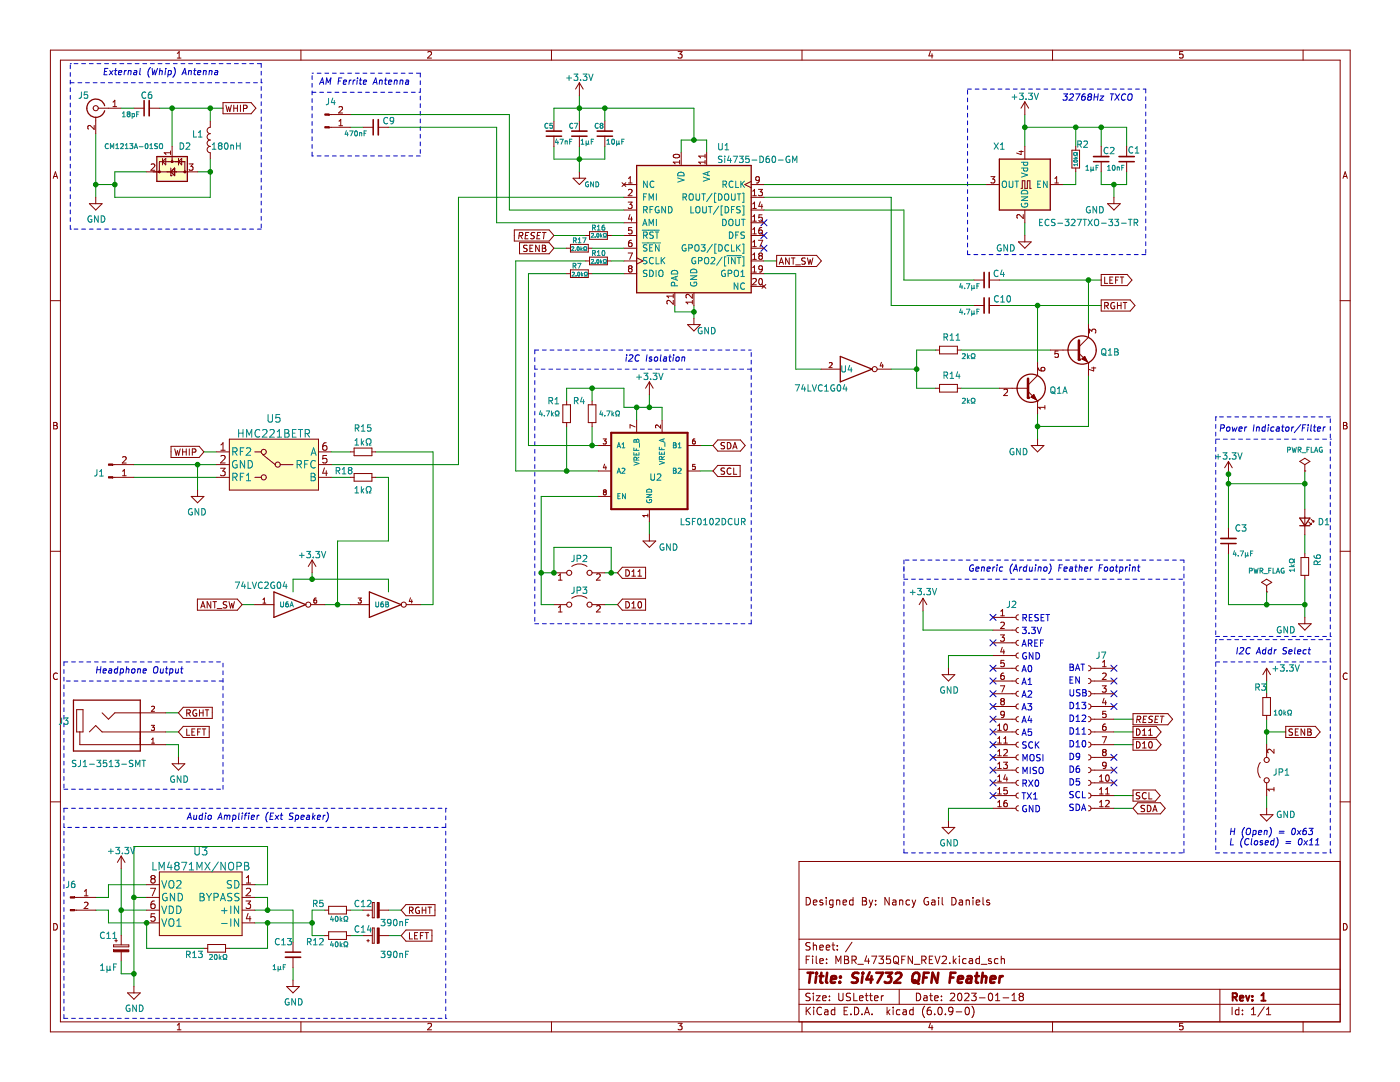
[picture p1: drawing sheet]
<svg xmlns="http://www.w3.org/2000/svg" width="279mm" height="216mm" viewBox="0 0 279 216" stroke-linecap="round" stroke-linejoin="round" font-family="sans-serif">
<path d="M.1 0h279.3v215.9h-279.3z" fill-rule="evenodd" fill="#fff" stroke="#fff" stroke-width=".2"/>
<g fill="none" stroke="#840000" stroke-width=".2">
<path d="M10.1 10h259.4v195.9h-259.4zM12.1 12h255.4v191.9h-255.4zM35.4 11.6h.7M35.4 10.7l.4-.4v1.3M60.1 10v2M85.4 10.4l.5-.1 .2 .4-.8 .9h.8M110.1 10v2M115.6 16.5v2.6M115.6 16.5l-.7 1.3M115.6 16.5l.8 1.3M135.3 10.3h.8l-.4 .5 .4 .1v.6l-.2 .1-.6-.1M160.1 10v2"/>
<path d="M185.7 10.2l-.3 1h.8M186 10.7v.9M210.1 10v2M236.1 10.3h-.7v.6l.2-.1h.4l.1 .2v.5l-.2 .1-.5-.1M260.1 10v2M10.6 35.6l.5-1.3 .4 1.3M10.7 35.2h.7M18.8 25v.8l-.9-.8-.4 .3 .1 .5M19.1 23.4v3.3M19.1 39.4v1.2M19.6 21.6h4.6M22.6 21.3h.7"/>
<path d="M22.6 20.4l.3-.4v1.3M26.7 21.6h2.1M29.3 34.3h10.1M29.8 21.6h2M30.2 32.8l.5-.1 .2 .4-.8 .9h.8M31.8 34.3v-2h5.1v2M32.4 31.6v1.3M33.1 31.6v1.3l-.7-.6zM34 30.1v.7M34 30.5h-1.2l.3 .3M34.1 35.1h.1M34.1 33.5v1.6"/>
<path d="M34.1 35.1h.2M34.3 29.2v3.1M34.9 33.5v1.6l-.8-.8zM35.6 31.6v1.3M36.3 31.6v1.3l-.7-.6zM37.7 32.7h.8l-.4 .5 .4 .1v.6l-.2 .1-.6-.1M42 24.1v1.3a.64 .64 0 0 0-.7 .6 .64 .64 0 0 0 .7 .7 .64 .64 0 0 0-.7 .6 .64 .64 0 0 0 .7 .6 .64 .64 0 0 0-.7 .7 .64 .64 0 0 0 .7 .6 .64 .64 0 0 0-.7 .6 .64 .64 0 0 0 .7 .7v1.3M44.5 20.5h5.6l1 1.1-1 1.1h-5.6zM45.1 21l.3 1.3 .2-1 .3 1 .3-1.3M46.7 21v1.3M46.7 21.6h.7M47.4 21v1.3"/>
<path d="M48 21v1.3M48.6 21.7l.6-.1 .1-.5-.7-.1v1.3M65.7 25.4h4.2M65.7 22.9h4.2M67.6 21.4l.5-.1 .3 .3-.8 .9h.8M67.6 25.1h.8M67.6 24.2l.4-.4v1.3M72.4 25.4h2.1M75.5 25.4h2M110.5 24.1v2.1M110.5 27.2v2M114.4 35.6h2.5l-1.3 1.2z"/>
<path d="M115.6 24.1v2.1M115.6 27.2v2M115.6 34.3v1.3M120.7 24.1v2.1M120.7 27.2v2M204.5 20.3l-.7 1.3M204.5 20.3v2.6M204.5 20.3l.8 1.3M213.9 30h1.5v3.5h-1.5zM214.7 29.2v.8M214.7 33.5v.8M268 35.6l.5-1.3 .4 1.3"/>
<path d="M268.1 35.2h.7M17.8 40.6h2.6l-1.3 1.3zM102.6 45.9h7l.9 1.1-.9 1.1h-7zM103.6 47.1l.6-.1 .1-.5-.6-.1-.2 1.3M103.7 48.4h5.9l.9 1.1-.9 1.1h-5.9zM103.9 47.1l.3 .6M104.9 47h.4M105.2 49l-.5-.1-.2 .1v.4l.6 .3 .1 .3-.2 .2-.5-.1M105.5 46.4h-.6l-.1 1.3h.6M105.7 49.5h.5M106.4 48.9h-.7v1.3h.7M106.7 46.4h-.4l-.2 .1-.1 .4 .5 .2 .1 .3-.3 .3-.4-.1"/>
<path d="M107.2 47h.4M107.6 48.9v1.3l-.7-1.3v1.3M107.9 46.4h-.6l-.2 1.3h.6M108.2 48.9h.5l.2 .3-.2 .3 .2 .2 .1 .3-.3 .2h-.5zM108.2 49.5h.5M108.3 46.4h.7M108.6 46.4l-.1 1.3M113.1 49.5h.7M113.1 54.6h.7M113.8 48.8h3.6v1.5h-3.6zM113.8 53.8h3.6v1.6h-3.6zM116.9 47h.8"/>
<path d="M116.9 52.1h.8M117.4 49.5h.8M117.4 54.6h.8M117.7 51.3h3.5v1.5h-3.5zM117.7 46.2h3.5v1.6h-3.5zM121.2 47h.8M121.2 52.1h.8M155 51h8l.9 1.1-.9 1.1h-8zM155.5 52.7l.4-1.2 .5 1.2M155.6 52.4h.6M157.5 51.5v1.2l-.7-1.2v1.2M157.9 51.5h.8"/>
<path d="M158.3 51.5v1.2M158.8 52.9h.9M160.7 51.5h-.5l-.2 .1v.3l.6 .3 .1 .3-.2 .2h-.5M161.1 51.5l.3 1.2 .3-.9 .2 .9 .3-1.2M219.8 54.8h5.2l.9 1.1-.9 1.1h-5.2zM219.8 59.8h5.8l.9 1.2-.9 1.1h-5.8zM220.5 55.3v1.2h.6M221.5 55.9h.4M222.1 55.3h-.6v1.2h.6M222.6 55.9h.5M223.2 55.3h-.6v1.2M223.5 55.3h.8"/>
<path d="M223.9 55.3v1.2M10.1 60h2M186.7 69.9h.8M187.5 69.1h3.6v1.5h-3.6zM191.1 69.9h.7M212.1 69.9h3.2M215.3 70.5l1.9 1.9M217.2 72.4h.1M217.2 67.3l-1.9 1.9M220.5 61h.6v-.5l-.6-.1v1.2M220.8 61l.4 .6M222.4 60.4a.59 .59 0 0 0-.7 .6 .59 .59 0 0 0 .7 .6l.1-.5h-.3"/>
<path d="M223 60.4v1.2M223 61h.7M223.7 60.4v1.2M224.2 60.4h.7M224.5 60.4v1.2M267.5 60h2M10.7 84.3h.4l.3 .2-.3 .4 .3 .1 .1 .3-.3 .3h-.5zM10.7 84.9h.4M22.5 95.3h4.2M22.5 92.7h4.2M24.5 91.2l.4-.1 .3 .4-.8 .9h.8M24.5 94.9h.7"/>
<path d="M24.5 94l.3-.3v1.2M34.1 89.1h5.6l1 1.1-1 1.1h-5.6zM34.9 89.6l.3 1.2 .2-.9 .3 .9 .3-1.2M36.4 89.6v1.2M36.4 90.2h.8M37.2 89.6v1.2M37.8 89.6v1.2M38.2 99.1h2.5l-1.3 1.2zM38.4 90.2h.6v-.5l-.6-.1v1.2M39.4 97.8v1.3M43.2 90.2h2.6M43.2 95.3h2.6"/>
<path d="M43.2 92.7h2.6M44 93.4h.9l-.5 .6 .5 .1v.7l-.3 .1-.6-.1M44.1 88.8l.4-.5v1.5M44.1 89.8h.8M44.1 91l.5-.1 .3 .4-.9 1.1h.9M45.8 87.6h17.8v10.2h-17.8zM50.9 90.2h1.2M50.9 95.3h1.2M52.4 90.7l2.5 2M54.9 92.7a.51 .51 0 0 1 .5-.5 .51 .51 0 0 1 .5 .5M54.9 92.7a.51 .51 0 0 0 .5 .5 .51 .51 0 0 0 .5-.5M55.9 92.7h2.6"/>
<path d="M63.6 90.2h2.5M63.6 95.3h2.5M63.6 92.7h2.5M64.8 93.4l-.4 1h.9M65.1 88.3l-.4 .1a1.01 1.01 0 0 0 0 1.4l.5-.1 .1-.5-.3-.3-.5 .1-.1 .2M65.1 93.9v1M65.2 90.9h-.7l-.1 .7 .2-.1h.5l.2 .2-.1 .5-.2 .2-.6-.2M69.9 90.2h.8M69.9 95.3h.8M70.7 89.4h3.5v1.5h-3.5zM70.7 94.5h3.5v1.5h-3.5zM74.2 90.2h.8"/>
<path d="M74.2 95.3h.8M112.3 80.8h1.5v3.5h-1.5zM113.1 80v.8M113.1 84.3v.8M117.4 80.8h1.5v3.5h-1.5zM118.2 80v.8M118.2 84.3v.8M119.4 94h2.6M119.4 88.9h2.6M119.4 99.1h2.6M120.4 87.6h.6l-.3 .4 .2 .1v.4h-.5M120.6 98.2l-.2-.2 .2-.3 .4 .2-.2 .3"/>
<path d="M120.6 98.2l-.2 .2 .2 .4 .4-.2-.2-.4M120.6 98.2h.2M120.7 92.6l-.3 .7h.6M120.9 93v.7M126.8 85.2l-1.1-.4v.6M127.1 83.8v2.6M131.8 84.8v.6l-.7-.6-.3 .2 .1 .4M132.1 83.8v2.6M137.2 94h2.6M137.2 88.9h2.6M138.7 87.6l-.5 .2v.6l.2 .2 .3-.1v-.5h-.3l-.2 .2M138.7 92.7h-.5v.4h.5v.5h-.5"/>
<path d="M143.2 92.9h4.5v2.2h-4.5l-.9-1.1zM143.2 87.8h4.6l.9 1.1-.9 1.1h-4.6l-.9-1.1zM144.6 93.4h-.5l-.2 .1v.4l.6 .2 .1 .3-.2 .2h-.5M144.6 88.4l-.5-.1-.2 .1v.4l.6 .2 .1 .3-.2 .3-.5-.1M145.2 88.3a.64 .64 0 0 1 .7 .6 .64 .64 0 0 1-.7 .7zM145.9 93.5a.6 .6 0 0 0-.9 .4 .6 .6 0 0 0 .6 .7l.3-.1M146.2 89.6l.5-1.3 .4 1.3M146.4 89.2h.6M146.4 93.4v1.2h.6M268.1 84.3h.4l.3 .2-.3 .4 .3 .1 .1 .3-.3 .3h-.5zM268.1 84.9h.4M10.1 110h2"/>
<path d="M39.4 119.5h8l.9 1.2-.9 1.1h-8zM52.5 119.6l.3-.3v1M62.3 111.8l-.8 1.2M62.3 111.8v2.5M62.3 111.8l.7 1.2M63.1 119.3l-.4 .3-.1 .6 .2 .1h.4l-.1-.5-.3-.1-.2 .2M71.5 119.3h.6l-.3 .4 .3 .1v.5h-.6M81.9 119.3l-.2 .7h.6M82.2 119.7v.6M110.5 114.3h2.6M111.5 114.9l.3-.4v1.3M111.5 115.8h.7"/>
<path d="M114.1 113a2.54 2.54 0 0 1 3.1 0M114.1 119.4a2.54 2.54 0 0 1 3.1 0M118.2 114.3h2.5M119.1 114.6l.5-.1 .2 .4-.8 .9h.8M124.2 119.5h4.6v2.3h-4.6l-1-1.1zM124.2 113.2h4.6v2.2h-4.6l-1-1.1zM124.9 113.7a.64 .64 0 0 1 .7 .6 .64 .64 0 0 1-.7 .7zM126.1 114.1l.4-.4v1.3M126.1 115h.7M127.3 115h.7M127.3 114.1l.4-.4v1.3M129.3 102.6v.6"/>
<path d="M129.3 102.9h-1l.3 .3M129.6 101.6v2.5M267.5 110h2M11.5 134.4a.62 .62 0 0 0-.9 .4 .62 .62 0 0 0 .6 .8l.3-.1M40.1 121.3l.4-1.3 .4 1.3M40.2 121h.6M42.1 120v1.3l-.8-1.3v1.3M42.5 120h.7M42.9 120v1.3M43.3 121.4h1M45.3 120.1l-.5-.1-.2 .2v.3l.6 .3 .1 .3-.3 .2h-.5M45.7 120l.3 1.3 .2-.9 .3 .9 .3-1.3"/>
<path d="M50.9 120.7h3.8M52.5 120.3h.6M62 120.7h2.8M69.9 120.7h3.8M81.1 120.7h2.8M110.5 120.7h2.6M111.5 121.2l.3-.4v1.3M111.5 122.1h.7M118.2 120.7h2.5M119.1 121l.5-.2 .2 .4-.8 .9h.8M124.9 120a.64 .64 0 0 1 .7 .7 .64 .64 0 0 1-.7 .6zM126.1 121.3h.7"/>
<path d="M126.1 120.4l.4-.4v1.3M127.4 120.2l.2-.2a.68 .68 0 0 1 .5 .7 .68 .68 0 0 1-.5 .6l-.3-.5zM268.9 134.4a.62 .62 0 0 0-.9 .4 .62 .62 0 0 0 .6 .8l.3-.1M15.3 141.6h1.3v4.5h-1.3zM15.9 146.1v2.5h17.2M17.8 146.1l1.3-1.3 1.3 1.3h12.7M20.4 142.2l1.2 1.3 1.3-1.3h10.2M30.2 144.7h.6l-.3 .4 .3 .1v.5h-.6M30.2 148.3h.6M30.2 147.6l.3-.3v1M30.2 141l.4-.1 .2 .3-.6 .7h.6M34.3 152.4h2.6l-1.3 1.3z"/>
<path d="M35.6 151.1v1.3M36.6 144.9h5.2v2.3h-5.2l-1-1.1zM36.6 141.1h5.8v2.3h-5.8l-1-1.2zM37.3 145.4v1.3h.6M37.3 142.3l.6-.1v-.4l-.6-.2v1.3M37.6 142.3l.4 .6M38.3 146.1h.4M38.9 145.4h-.6v1.3h.6M39.2 141.7a.59 .59 0 0 0-.7 .6 .59 .59 0 0 0 .7 .5l.1-.4h-.3M39.4 146.1h.5M39.8 141.6v1.3M39.8 142.2h.7"/>
<path d="M40.1 145.4h-.7v1.3M40.4 145.4h.7M40.5 141.6v1.3M40.7 145.4v1.3M41 141.6h.7M41.3 141.6v1.3M226.1 144.9h4.7l.9 1.2-.9 1.1h-4.7zM226.1 142.4h7l.9 1.1-.9 1.1h-7zM226.1 147.5h4.7l.9 1.1-.9 1.1h-4.7zM226.1 157.6h4.5l.9 1.2-.9 1.1h-4.5zM226.8 148a.64 .64 0 0 1 .7 .6 .64 .64 0 0 1-.7 .7zM226.8 145.4a.64 .64 0 0 1 .7 .7 .64 .64 0 0 1-.7 .6z"/>
<path d="M226.9 143.6l.6-.1 .1-.5-.6-.1-.2 1.3M227.2 143.6l.3 .6M227.5 158.2l-.5-.1-.2 .2v.3l.6 .3 .1 .3-.3 .2h-.4M228 146.7h.8M228 145.8l.4-.4v1.3M228 148.3l.4-.3v1.3M228 149.3h.8M228.2 143.5h.4M228.8 158.3a.6 .6 0 0 0-.9 .4 .6 .6 0 0 0 .6 .7l.3-.1M228.9 142.9h-.6l-.2 1.3h.6M229.2 146.7h.8M229.2 145.8l.4-.4v1.3"/>
<path d="M229.3 158.1v1.3h.6M229.4 148.1l.1-.1a.68 .68 0 0 1 .5 .6 .68 .68 0 0 1-.5 .7l-.3-.5zM230.1 143l-.5-.1-.2 .1-.1 .4 .6 .2v.3l-.2 .3-.5-.1M230.5 143.5h.5M231.2 142.9h-.6l-.1 1.3h.6M231.6 142.9h.7M231.9 142.9l-.1 1.3M256.6 144.9h5.9l1 1.2-1 1.1h-5.9zM258 145.5l-.5-.1-.2 .2v.3l.5 .3 .2 .3-.3 .2h-.5M258.5 146.1h.4M259.1 145.4h-.6v1.3h.6M260.4 145.4v1.3l-.7-1.3v1.3"/>
<path d="M261 145.4h.4l.2 .3-.2 .4 .2 .1 .1 .3-.2 .2h-.5zM261 146.1h.4M10.1 160h2M14.9 179.1h4.2M16.8 178.8h.8M16.8 177.8l.4-.3v1.3M24.2 170.8v2.6M24.2 170.8l-.8 1.3M24.2 170.8l.7 1.3M29.3 179.1h2.5M29.3 176.5h2.5M30 177.2h1l-.6 1.5"/>
<path d="M30.4 175.3l-.3 .3 .1 .5 .2 .1h.3l.3-.3-.1-.4-.2-.2M30.4 175.3l-.3-.2 .3-.4h.3l.3 .3-.3 .3M30.4 175.3h.3M30.8 179.8l-.4 .1a1.01 1.01 0 0 0 0 1.4l.5-.2 .1-.5-.3-.2h-.4l-.2 .2M31.8 174h16.5v12.7h-16.5zM48.3 179.1h2.6M48.3 176.5h2.6M49.1 179.8h.9l-.5 .6 .4 .1v.6l-.2 .2-.6-.2M49.2 176.2h.8M49.2 175.1l.4-.4v1.5M49.2 177.4l.5-.2 .3 .5-.9 1h.9M160.9 179.1a.76 .76 0 0 1 .9 .7 .76 .76 0 0 1-.9 .8z"/>
<path d="M164.2 179.7l-.4-.1-.2 .2 .1 .2 .5 .2v.3h-.6M164.9 179.1v.1M164.9 179.6v1M166.2 179.7l-.4-.1-.3 .3 .2 .6h.5M166.2 179.6v1.2l-.2 .3-.4-.1M167 179.7l.2-.1 .3 .1 .1 .9M167 179.6v1M170.2 179.7l-.4-.1-.3 .3 .2 .6h.5M170.2 179.1v1.5M172.1 179.1l.7 .1 .1 .3-.3 .3a.4 .4 0 0 1 .4 .4 .4 .4 0 0 1-.3 .4h-.6zM172.1 179.8h.5M173.5 179.6l.3 1"/>
<path d="M174.2 179.6l-.4 1M174.7 179.7v.1M177.5 179.1v1.5l-.9-1.5v1.5M178.2 179.7h.5l.1 .9M178.8 179.9l-.5 .1-.2 .2 .2 .4 .5-.1M179.5 179.7l.2-.1 .4 .1 .1 .9M179.5 179.6v1M181.5 179.7l-.4-.1-.3 .3 .2 .6h.5M182 179.6l.4 1M182.7 179.6l-.3 1M185.2 179.2a.7 .7 0 0 0-.8 .6 .7 .7 0 0 0 .8 .7l.1-.6h-.3M186 179.7h.5l.1 .9"/>
<path d="M186.6 179.9l-.5 .1-.2 .2 .2 .4 .5-.1M187.3 179.1v.1M187.3 179.6v1M188 179.1v1.3l.2 .2M190 179.1a.76 .76 0 0 1 .8 .7 .76 .76 0 0 1-.8 .8zM191.5 179.7h.5l.1 .9M192.1 179.9l-.5 .1-.2 .2 .2 .4 .5-.1M192.8 179.7l.2-.1 .4 .1 .1 .9M192.8 179.6v1M194.2 179.1v.1M194.2 179.6v1M196.2 179.1v1.3l.2 .2"/>
<path d="M197.5 179.7l-.4-.1-.2 .2 .1 .2 .5 .2v.3h-.6M227.1 160.2h4.5l.9 1.1-.9 1.1h-4.5l-1-1.1zM228.4 160.7h-.5l-.1 .1v.4l.5 .2 .1 .3-.2 .3-.5-.1M229 160.7a.64 .64 0 0 1 .7 .6 .64 .64 0 0 1-.7 .7zM230.1 162l.4-1.3 .4 1.3M230.2 161.6h.6M267.5 171.9h-108v32M267.5 160h2M10.7 184.3a.66 .66 0 0 1 .8 .6 .66 .66 0 0 1-.8 .7zM14.9 181.6h4.2M16.8 180.1l.5-.1 .3 .4-.8 .9h.8M22.7 188.5h3v.4h-3z"/>
<path d="M22.9 187.7h.5M23.2 187.5v.5M24.2 186.7v1.8M24.2 189.9v1.9M25.5 198.1h2.5l-1.3 1.3zM26.7 196.9v1.2M29.3 181.6h2.5M29.3 184.2h2.5M30.9 182.3h-.7l-.1 .7 .2-.1 .5 .1 .2 .2-.1 .5-.2 .1-.6-.1M40.7 189.2h.8M41.5 188.5h3.5v1.5h-3.5zM45 189.2h.8"/>
<path d="M48.3 181.6h2.6M48.3 184.2h2.6M49.5 182.3l-.3 1h.9M49.9 182.8v1M57.2 196.9h2.5l-1.2 1.2zM58.5 188v2M58.5 191v2M58.5 195.6v1.3M64.8 181.6h.8M64.8 186.7h.8M65.6 180.8h3.5v1.6h-3.5zM65.6 185.9h3.5v1.6h-3.5z"/>
<path d="M69.1 181.6h.8M69.1 186.7h.8M72.4 181.6h1.9M72.4 186.7h1.9M73.2 187.7h.5M73.2 182.6h.5M73.5 182.4v.5M73.5 187.5v.5M74.3 180.1h.4v3h-.4zM74.3 185.2h.4v3h-.4zM75.7 181.6h1.8M75.7 186.7h1.8"/>
<path d="M81 185.6h5.2v2.2h-5.2l-.9-1.1zM81 180.5h5.8v2.2h-5.8l-.9-1.1zM81.7 181.7l.6-.1 .1-.5-.7-.1v1.3M81.7 186.1v1.3h.6M82 181.7l.4 .6M82.7 186.7h.5M83.4 186.1h-.7v1.3h.7M83.7 181.1a.59 .59 0 0 0-.8 .5 .59 .59 0 0 0 .8 .6v-.5h-.2M83.9 186.7h.4M84.3 181v1.3M84.3 181.6h.7M84.5 186.1h-.6v1.3"/>
<path d="M84.8 186.1h.7M85 181v1.3M85.2 186.1v1.3M85.4 181h.7M85.8 181v1.3M159.5 197.4h108M159.5 193.4h108M159.5 187.4h108M160.9 191.5h.5M161.6 190.8h-.7v1.5M161.7 198.3l-.6-.1-.3 .3 .2 .3 .6 .3v.4l-.2 .2-.6-.1M161.7 188.2l-.6-.1-.3 .3 .2 .3 .6 .3v.4l-.2 .2-.6-.1"/>
<path d="M162.2 190.8v.1M162.2 191.3v1M162.3 180.1l.7-.2v-.2l-.5-.1-.2 .2 .1 .7h.6M162.3 188.1v1.5M162.3 198.2v.1M162.3 198.7v1M162.3 188.7l.2-.1 .4 .1 .1 .9M162.9 198.7h.8l-.8 1h.8M162.9 190.8v1.3l.2 .2M163.6 191.8l.7-.2-.1-.2-.4-.1-.2 .2 .1 .7h.5M163.6 189.1l.7-.2-.1-.2-.4-.1-.2 .2 .1 .7h.5M164.2 199.2l.7-.2-.1-.2-.4-.1-.2 .2v.7h.6"/>
<path d="M164.9 189.1l.7-.2-.1-.2-.4-.1-.2 .2 .1 .7h.5M165 192.1v.2M165 191.4v.1M165.5 199.5v.2M165.5 198.8v.1M166 188.6h.6M166.2 188.1v1.3l.4 .2M166.8 192.3v-1.5l.5 1.1 .5-1.1v1.5M167.1 188.7v.1M167.1 189.4v.2M167.4 198.2v1.2l.3 .3 .4-.1 .1-.2v-1.2M168.2 180.1l.8-.2-.1-.2-.4-.1-.3 .2 .1 .7h.6"/>
<path d="M168.5 190.8l.7 .1 .1 .3-.3 .3a.4 .4 0 0 1 .4 .4 .4 .4 0 0 1-.3 .4h-.6zM168.5 191.5h.5M169.7 198.3l-.5-.1-.3 .3 .1 .3 .7 .3v.4l-.2 .2-.6-.1M170 191.6l.7-.1 .2-.2-.1-.4-.2-.1h-.6v1.5M170 188l-1.3 1.9M170.4 198.2v1.5h.7M170.4 191.6l.5 .7M171.2 192.4h1.1M171.5 199.2l.7-.2v-.2l-.5-.1-.2 .2 .1 .7h.6M172.7 198.7h.5M172.9 198.2v1.3l.3 .2M173 190.7l-.4 1.1h.9"/>
<path d="M173.3 191.3v1M173.5 198.7h.6M173.7 198.2v1.3l.4 .2M173.8 180.6l-.3 .5M174 190.8h1l-.7 1.5M174.5 199.2l.7-.2v-.2l-.5-.1-.2 .2 .1 .7h.6M174.7 180.4v.2M175.4 190.8h.9l-.5 .6 .4 .1v.6l-.2 .2-.6-.2M175.9 198.7v1M176.3 198.7l-.4 .3M177.7 190.8h-.7l-.1 .7 .2-.1h.5l.1 .2v.5l-.2 .2-.6-.2M178.4 191a.5 .5 0 0 1 .6-.2 .5 .5 0 0 1 .3 .5v.5a.5 .5 0 0 1-.5 .5 .5 .5 0 0 1-.5-.5z"/>
<path d="M178.6 191.9l.8 .5M179.5 197.4v3M180 191.5h.5M180.7 190.8h-.7v1.5M182.1 190.8v1.5l-.9-1.5v1.5M182.4 180.6l-.4 .5M182.5 192.4h1.1M182.9 198.2a.76 .76 0 0 1 .9 .7 .76 .76 0 0 1-.9 .8zM184 191.6l.7-.1 .1-.2-.1-.4-.2-.1h-.5v1.5M184.3 191.6l.5 .7M184.4 198.8h.6v.9M185 199l-.5 .1-.2 .2 .2 .4 .5-.1"/>
<path d="M185.5 191.5h.5M185.5 198.7h.6M185.7 198.2v1.3l.4 .2M186.2 190.8h-.7v1.5h.7M186.5 199.2l.7-.2v-.2l-.5-.1-.2 .2 .1 .7h.6M186.6 190.8l.5 1.5 .5-1.5M187.9 199.5v.2M187.9 198.8v.1M188 190.9l.6-.1 .3 .4-.9 1.1h.9M189.5 192.1v.2M189.7 198.3l.5-.1 .3 .4-.9 1.1h.9M190.2 190.8v1.5"/>
<path d="M190.4 191.7l.4 .6M190.8 191.3l-.6 .6M191.2 198.3l.3-.1a.8 .8 0 0 1 .5 .7 .8 .8 0 0 1-.5 .8l-.3-.2-.1-.4zM191.5 190.8v.1M191.5 191.3v1M192.5 198.3l.6-.1 .3 .4-.9 1.1h.9M192.8 191.4l-.4-.1-.3 .3 .1 .6h.6M193.5 191.4h.5l.1 .9M193.9 198.2h.9l-.5 .6 .4 .1v.6l-.2 .2-.6-.2M194.1 191.6l-.5 .1-.2 .2 .2 .4 .5-.1M194.8 180.1l.7-.2v-.2l-.5-.1-.2 .2 .1 .7h.6M195.5 199.1h1.1"/>
<path d="M195.5 191.4l-.5-.1-.3 .3 .2 .6h.6M195.5 190.8v1.5M195.8 192.4h1.2M197.4 198.3l.2-.1a.8 .8 0 0 1 .5 .7 .8 .8 0 0 1-.5 .8l-.2-.2-.2-.4zM197.8 191.4l-.3-.1-.3 .2 .1 .2 .5 .2v.3h-.6M198.7 199.7h.8M198.7 198.6l.4-.4v1.5M199.2 191.4l-.5-.1-.2 .3 .1 .6h.6M199.8 191.4l.2-.1 .4 .1 .1 .9M199.8 190.8v1.5M200.2 199.1h1.1M202 199.7h.8"/>
<path d="M202 198.6l.4-.4v1.5M203.7 198.8l-.3-.3 .3-.3h.3l.2 .3-.2 .3M203.7 198.8l-.3 .3 .1 .4 .2 .2 .4-.1 .1-.2v-.4l-.2-.2M203.7 198.8h.3M243.5 197.4v6.5M268.1 184.3a.66 .66 0 0 1 .8 .6 .66 .66 0 0 1-.8 .7zM35.4 204.6l.4-.4v1.3M35.4 205.5h.7M60.1 203.9v2M85.4 204.3l.5-.1 .2 .4-.8 .9h.8M110.1 203.9v2M135.3 204.2h.8l-.4 .5 .4 .1v.6l-.2 .1-.6-.1"/>
<path d="M159.5 200.4h108M160.1 203.9v2M160.9 201v1.5M161.1 201.6l.6 .9M161.7 201l-.8 .8M162.4 201v.1M162.4 201.5v1M164 201.1a.71 .71 0 0 0-1 .5 .71 .71 0 0 0 .7 .9l.3-.2M164.6 201.6h.6v.9M165.2 201.8l-.5 .1-.2 .2 .2 .4 .5-.1M166.6 201.6l-.4-.1-.3 .3 .1 .6h.6M166.6 201v1.5"/>
<path d="M168.5 201.7h.5M169.2 201h-.7v1.5h.7M169.8 202.3v.2M170.5 201a.76 .76 0 0 1 .9 .7 .76 .76 0 0 1-.9 .8zM172 202.3v.2M172.5 202.5l.5-1.5 .5 1.5M172.7 202.1h.7M174 202.3v.2M177 201v1.5M177.2 201.9l.4 .6M177.6 201.5l-.6 .6M178.2 201v.1"/>
<path d="M178.2 201.5v1M179.6 201.6l-.4-.1-.3 .3 .1 .6h.6M180.2 201.6h.6l.1 .9M180.9 201.8l-.5 .1-.2 .2 .2 .4 .5-.1M182.2 201.6l-.4-.1-.3 .3 .2 .6h.5M182.2 201v1.5M184.5 200.8a1.72 1.72 0 0 0 0 2.3M185.7 204.1l-.3 1h.8M185.7 201l-.4 .1a1.01 1.01 0 0 0 0 1.4l.5-.2 .1-.5-.3-.2h-.4l-.2 .2M186 204.6v.9M186.5 202.3v.2M187.3 201.1l.2-.1a.8 .8 0 0 1 .6 .7 .8 .8 0 0 1-.6 .8l-.2-.2-.1-.4z"/>
<path d="M188.7 202.3v.2M190.2 201.6l-.3 .3-.4-.1-.2-.2 .2-.5 .4-.1 .2 .1a.99 .99 0 0 1-.4 1.4h-.2M190.8 201.9h1.2M192.7 201.1l.3-.1a.8 .8 0 0 1 .5 .7 .8 .8 0 0 1-.5 .8l-.3-.2-.1-.4zM194 200.8a1.72 1.72 0 0 1 0 2.3M210.1 203.9v2M236.1 204.2h-.7v.6l.2-.1h.4l.1 .2v.5l-.2 .1-.5-.1M245.9 201v1.5M247.2 201.6l-.4-.1-.3 .3 .2 .6h.5M247.2 201v1.5M248 202.3v.2M248 201.6v.1"/>
<path d="M249.7 202.5h.9M249.7 201.4l.5-.4v1.5M252.3 200.9l-1.3 1.9M252.7 202.5h.9M252.7 201.4l.5-.4v1.5M260.1 203.9v2"/>
<circle cx="19.1" cy="21.6" r=".51"/>
<circle cx="52.6" cy="95.3" r=".51"/>
<circle cx="52.6" cy="90.2" r=".51"/>
<circle cx="113.6" cy="114.3" r=".51"/>
<circle cx="117.7" cy="114.3" r=".51"/>
<circle cx="61.5" cy="120.7" r=".51"/>
<circle cx="80.6" cy="120.7" r=".51"/>
<circle cx="113.6" cy="120.7" r=".51"/>
<circle cx="117.7" cy="120.7" r=".51"/>
</g>
<path d="M246 199l.7-.1 .2-.2-.1-.4-.2-.1h-.6v1.5M246.4 199l.5 .7M247.4 199.2l.8-.2-.1-.2-.4-.1-.3 .2 .1 .7h.6M248.7 198.7l.3 1 .4-1M249.9 199.5v.2M249.9 198.8v.1M251.7 199.7h.9M251.7 198.6l.5-.4v1.5" fill="none" stroke="#840000" stroke-width=".39"/>
<g fill="none" stroke="#840000" stroke-width=".52">
<path d="M161.2 194.1h1.1M161.7 194.1l-.2 2M162.9 194.8l-.2 1.3M163 194.1v.2M163.6 194.8h.7M163.9 194.1l-.2 1.7 .1 .2 .4 .1M165.1 194.1l-.2 1.7 .2 .3M165.9 195.4l.9-.2v-.3l-.6-.1-.3 .3v.9h.7M167.6 195.9v.2M167.7 194.9v.2M171.3 194.2a.85 .85 0 0 0-1 .1 .45 .45 0 0 0 .2 .8l.5 .1a.51 .51 0 0 1 .1 .6 .51 .51 0 0 1-.4 .3l-.7-.1M172.1 194.8l-.1 1.3"/>
<path d="M172.2 194.1v.2M173.6 194l-.7 1.4h1.2M173.9 194.8l-.1 1.3M174.9 194.1h1.3l-1.1 2M176.8 194.1h1.2l-.7 .8 .5 .2-.1 .8-.3 .2h-.6l-.2-.2M178.8 194.3l.3-.2h.4l.3 .2 .1 .4-.2 .3-1.3 1.1h1.3M182.3 194.4a.69 .69 0 0 1 1.1 0 1.47 1.47 0 0 1-.6 1.7l-.5-.1a1.5 1.5 0 0 1 0-1.6zM182.4 195.6l.4 .1 .6 .6M184.3 195.1h.7M185.4 194.1h-1l-.2 2M187.3 194.1l-.3 2-.9-2-.2 2M189.6 195.1h.7"/>
<path d="M190.7 194.1h-1l-.2 2M191.2 195.4l1-.2-.1-.3h-.7l-.3 .9 .3 .3 .6-.1M193.1 194.9h.7v1.2M193.9 195.2l-.7 .1a.4 .4 0 0 0-.3 .4 .4 .4 0 0 0 .2 .4l.7-.1M194.6 194.8h.8M195 194.1l-.2 1.7v.2l.4 .1M196 195a.49 .49 0 0 1 .9 .1l-.2 1M196.1 194.1l-.2 2M197.7 195.4l.9-.2v-.3h-.8l-.2 .9 .3 .3 .6-.1M199.6 194.8l-.2 1.3M200.1 194.8l-.4 .1-.2 .3"/>
</g>
<g fill="#ffffc2" stroke="#ffffc2" stroke-width=".25">
<path d="M31.3 31.2h6.1v5h-6.1z" fill-rule="evenodd"/>
<path d="M199.4 31.8h10.2v10.1h-10.2z" fill-rule="evenodd"/>
<path d="M127.1 33h22.8v25.4h-22.8z" fill-rule="evenodd"/>
</g>
<g fill="#ffffc2" stroke="#ffffc2" stroke-width=".2">
<path d="M31.8 174h16.5v12.7h-16.5z" fill-rule="evenodd"/>
<path d="M45.8 87.6h17.8v10.2h-17.8z" fill-rule="evenodd"/>
</g>
<path d="M122 86.4h15.2v15.2h-15.2z" fill-rule="evenodd" fill="#ffffc2" stroke="#ffffc2" stroke-width=".41"/>
<g fill="none" stroke="#000084" stroke-width=".2">
<path d="M151.8 43.8l1.3 1.3M151.8 48.9l1.3 1.2M151.8 46.4l1.3 1.2M153.1 43.8l-1.3 1.3M153.1 48.9l-1.3 1.2M153.1 46.4l-1.3 1.2M197.6 127.7l1.2 1.2M197.6 122.6l1.2 1.2M197.6 132.7l1.2 1.3M197.6 137.8l1.2 1.2M197.6 135.3l1.2 1.2M198.8 127.7l-1.2 1.2"/>
<path d="M198.8 122.6l-1.2 1.2M198.8 132.7l-1.2 1.3M198.8 137.8l-1.2 1.2M198.8 135.3l-1.2 1.2M221.7 137.8l1.2 1.2M221.7 132.7l1.2 1.3M221.7 135.3l1.2 1.2M222.9 137.8l-1.2 1.2M222.9 132.7l-1.2 1.3M222.9 135.3l-1.2 1.2M197.6 142.9l1.2 1.2M197.6 153.1l1.2 1.2"/>
<path d="M197.6 150.5l1.2 1.2M197.6 148l1.2 1.2M197.6 145.4l1.2 1.3M197.6 158.1l1.2 1.3M197.6 140.4l1.2 1.2M197.6 155.6l1.2 1.2M198.8 142.9l-1.2 1.2M198.8 153.1l-1.2 1.2M198.8 150.5l-1.2 1.2M198.8 148l-1.2 1.2M198.8 145.4l-1.2 1.3M198.8 158.1l-1.2 1.3"/>
<path d="M198.8 140.4l-1.2 1.2M198.8 155.6l-1.2 1.2M221.7 140.4l1.2 1.2M221.7 155.6l1.2 1.2M221.7 153.1l1.2 1.2M221.7 150.5l1.2 1.2M222.9 140.4l-1.2 1.2M222.9 155.6l-1.2 1.2M222.9 153.1l-1.2 1.2M222.9 150.5l-1.2 1.2"/>
</g>
<g fill="none" stroke="#0000c2" stroke-width=".2">
<path d="M14 12.7h.1M14 13v.7M14 14.5v.7M14 16v.8M14 17.5v.8M14 19.1v.7M14 16.5h.8M14.8 12.7h.8M15.6 16.5h.7M16.3 12.7h.8M17.1 16.5h.7M17.8 12.7h.8"/>
<path d="M18.6 16.5h.8M19.4 12.7h.7M20.1 16.5h.8M20.8 14.3h.5M20.9 12.7h.7M21.5 13.6h-.6l-.1 1.3h.6M21.6 16.5h.8M21.9 14.1l.6 .8M22.4 12.7h.8M22.6 14.1l-.8 .8M22.9 14.1h.5M23.1 13.6l-.1 1.1 .2 .2"/>
<path d="M23.2 16.5h.7M23.7 14.5l.6-.1v-.3h-.4l-.2 .2v.6h.5M23.9 12.7h.8M24.7 16.5h.8M24.9 14.1l-.1 .8M25.2 14.1l-.4 .2M25.5 12.7h.7M25.6 14.2l.5-.1v.8M25.6 14.1l-.1 .8M26.2 16.5h.8M26.8 14.1h.5l-.1 .8M27 12.7h.7"/>
<path d="M27.3 14.4l-.6 .2 .1 .3h.4M27.7 16.5h.8M28 13.6l-.1 1.1 .1 .2M28.5 12.7h.8M29.3 16.5h.7M30 13.5a1.49 1.49 0 0 0-.2 1.9M30 12.7h.8M30.4 13.6l.1 1.3 .4-.9 .1 .9 .4-1.3M30.8 16.5h.8M31.6 12.7h.7M31.9 14.2l.5-.1-.1 .8M31.9 13.6l-.1 1.3"/>
<path d="M32.3 16.5h.8M33 14.1l-.1 .8M33.1 12.7h.7M33.1 13.6v.2M33.6 14.1h.5l.1 .6-.3 .2h-.4M33.6 14.1l-.1 1.2M33.8 16.5h.8M34.6 12.7h.8M34.7 13.5a1.47 1.47 0 0 1-.2 1.9M35.4 16.5h.7M36.1 12.7h.8M36.3 14.9l.6-1.3 .3 1.3"/>
<path d="M36.5 14.6h.6M36.9 16.5h.7M37.6 12.7h.8M37.7 14.2l.5-.1-.1 .8M37.7 14.1l-.1 .8M38.4 16.5h.8M38.7 14.1h.4M38.9 13.6l-.2 1.1 .3 .2M39.2 12.7h.7M39.4 14.5l.7-.1-.1-.3h-.4l-.2 .6 .2 .2h.3M39.9 16.5h.8M40.6 14.2l.5-.1v.8"/>
<path d="M40.6 14.1l-.1 .8M40.7 12.7h.8M41.5 16.5h.7M41.8 14.2l.5-.1-.1 .8M41.8 14.1l-.1 .8M42.2 12.7h.8M42.9 14.1h.5v.8M43 16.5h.7M43.5 14.4l-.7 .2 .2 .3h.4M43.7 12.7h.8M44.5 16.5h.8M45.3 12.7h.7"/>
<path d="M46 16.5h.8M46.8 12.7h.8M47.6 16.5h.7M48.3 12.7h.8M49.1 16.5h.7M49.8 12.7h.8M50.6 16.5h.8M51.4 12.7h.7v.8M52.1 16.5h.1M52.1 14.2v.8M52.1 15.7v.8M52.1 17.3v.7"/>
<path d="M52.1 18.8v.8M62.3 18.4h.7M62.3 15.1v.8M62.3 16.6v.8M62.3 18.2v.7M62.3 19.7v.7M62.3 14.6h.2M63.3 14.6h.8M63.8 16.8l.5-1.2 .3 1.2M63.8 18.4h.8M63.9 16.5h.6M64.8 14.6h.8"/>
<path d="M65 16.8l.2-1.2 .3 .9 .5-.9-.1 1.2M65.3 18.4h.8M66.4 14.6h.7M66.9 18.4h.7M67.5 16.2h.5M67.9 14.6h.7M68.2 15.6h-.6l-.1 1.2M68.4 18.4h.7M68.5 16.4l.7-.1-.1-.3h-.5l-.1 .6 .2 .2h.3M69.4 14.6h.8M69.7 16l-.1 .8M69.9 18.4h.8"/>
<path d="M70.1 16l-.4 .2M70.5 16l-.1 .8M70.9 16l-.4 .2M70.9 14.6h.8M71.3 16l-.1 .8M71.4 15.6l-.1 .1M71.4 18.4h.8M71.7 16h.5M72 15.6l-.2 1 .3 .2M72.4 14.6h.8M72.5 16.4l.6-.1v-.3h-.5l-.1 .6 .2 .2h.3M73 18.4h.7"/>
<path d="M74 14.6h.7M74.4 16.8l.6-1.2 .3 1.2M74.5 18.4h.7M74.6 16.5h.6M75.5 14.6h.8M75.8 16.1l.5-.1-.1 .8M75.8 16l-.1 .8M76 18.4h.8M76.8 16h.4M77 15.6l-.2 1 .3 .2M77 14.6h.8M77.5 18.4h.8"/>
<path d="M77.5 16.4l.7-.1-.1-.3h-.4l-.2 .6 .2 .2h.3M78.5 14.6h.8M78.7 16.1l.5-.1v.8M78.7 16l-.1 .8M79.1 18.4h.7M79.9 16.1l.5-.1-.1 .8M79.9 16l-.1 .8M80.1 14.6h.7M80.6 18.4h.7M81 16h.5v.8M81.6 16.3l-.7 .2 .2 .3h.4M81.6 14.6h.8"/>
<path d="M82.1 18.4h.8M83.1 14.6h.8v.8M83.9 16.1v.8M83.9 17.7v.7h-.3M83.9 19.2v.7M193.1 18v.8M193.1 19.6v.7M193.1 17.8h.8M194.6 17.8h.8M196.1 17.8h.8M197.7 17.8h.7M199.2 17.8h.8"/>
<path d="M200.7 17.8h.8M202.2 17.8h.8M203.8 17.8h.7M205.3 17.8h.8M206.8 17.8h.8M208.3 17.8h.8M209.9 17.8h.7M211.4 17.8h.7M212.3 18.7h.8l-.5 .5 .3 .1v.6l-.2 .1-.6-.1M212.9 17.8h.8M213.5 18.9l.5-.2 .2 .4-.9 .9h.8M214.4 17.8h.8"/>
<path d="M214.7 18.7h.8l-.7 1.3M216 17.8h.7M216.6 18.7l-.4 .1-.2 .2-.2 .8 .3 .2 .4-.1 .1-.4-.1-.2-.3-.1-.3 .3M217.4 19.3l-.3-.3 .3-.3h.3l.2 .3-.3 .3M217.4 19.3l-.3 .2v.4a.42 .42 0 0 0 .6 0 .42 .42 0 0 0 0-.6h-.1M217.4 19.3h.2M217.5 17.8h.7M218.4 19.3h.7M218.4 18.7l-.1 1.3M219 17.8h.8M219.2 18.7l-.2 1.3M219.6 19.2h.7l-.8 .8h.7"/>
<path d="M220.5 17.8h.8M221.6 18.7h.7M222 18.7l-.2 1.3M222.1 17.8h.7M222.6 18.7l.7 1.3M223.5 18.7l-1 1.3M223.6 17.8h.7M224.7 18.9a.61 .61 0 0 0-.9 .3 .61 .61 0 0 0 .5 .8l.2-.1M225.1 17.8h.8M225.2 18.9l.3-.2 .3 .1a.75 .75 0 0 1-.5 1.2l-.1-.1a.95 .95 0 0 1 0-1zM226.6 17.8h.8M228.1 17.8h.6v.7"/>
<path d="M228.7 19.3v.8M14 20.6v.7M14 22.1v.8M14 23.6v.8M14 25.1v.8M14 26.7v.7M14 28.2v.8M14 29.7v.8M14 31.2v.8M14 32.8v.7M14 34.3v.8M14 35.8v.8"/>
<path d="M14 37.3v.8M14 38.9v.7M52.1 20.3v.8M52.1 21.8v.8M52.1 23.4v.7M52.1 24.9v.8M52.1 26.4v.8M52.1 27.9v.8M52.1 29.5v.7M52.1 31v.8M52.1 32.5v.8M52.1 34v.8"/>
<path d="M52.1 35.6v.7M52.1 37.1v.7M52.1 38.6v.8M62.3 21.2v.8M62.3 22.7v.8M62.3 24.3v.7M62.3 25.8v.7M62.3 27.3v.8M62.3 28.8v.8M62.3 30.4v.7h.2M63.3 31.1h.8M64.8 31.1h.8"/>
<path d="M66.4 31.1h.7M67.9 31.1h.7M69.4 31.1h.8M70.9 31.1h.8M72.4 31.1h.8M74 31.1h.7M75.5 31.1h.8M77 31.1h.8M78.5 31.1h.8M80.1 31.1h.7M81.6 31.1h.8M83.1 31.1h.8"/>
<path d="M83.9 20.7v.8M83.9 22.2v.8M83.9 23.7v.8M83.9 25.3v.7M83.9 26.8v.8M83.9 28.3v.8M83.9 29.8v.8M193.1 21.1v.7M193.1 22.6v.8M193.1 24.1v.8M193.1 25.7v.7M193.1 27.2v.7"/>
<path d="M193.1 28.7v.8M193.1 30.2v.8M193.1 31.8v.7M193.1 33.3v.7M193.1 34.8v.8M193.1 36.3v.8M193.1 37.8v.8M193.1 39.4v.7M228.7 20.8v.8M228.7 22.4v.7M228.7 23.9v.7M228.7 25.4v.8"/>
<path d="M228.7 26.9v.8M228.7 28.4v.8M228.7 30v.7M228.7 31.5v.8M228.7 33v.8M228.7 34.5v.8M228.7 36.1v.7M228.7 37.6v.8M228.7 39.1v.8M14 45.7h.1M14 40.4v.7M14 41.9v.8"/>
<path d="M14 43.4v.8M14 45v.7M14.8 45.7h.8M16.3 45.7h.8M17.8 45.7h.8M19.4 45.7h.7M20.9 45.7h.7M22.4 45.7h.8M23.9 45.7h.8M25.5 45.7h.7M27 45.7h.7M28.5 45.7h.8"/>
<path d="M30 45.7h.8M31.6 45.7h.7M33.1 45.7h.7M34.6 45.7h.8M36.1 45.7h.8M37.6 45.7h.8M39.2 45.7h.7M40.7 45.7h.8M42.2 45.7h.8M43.7 45.7h.8M45.3 45.7h.7M46.8 45.7h.8"/>
<path d="M48.3 45.7h.8M49.8 45.7h.8M51.4 45.7h.7M52.1 40.1v.8M52.1 41.7v.7M52.1 43.2v.7M52.1 44.7v.8M193.1 40.9v.8M193.1 42.4v.8M193.1 43.9v.8M193.1 45.5v.7M193.1 47v.8"/>
<path d="M193.1 48.5v.8M193.1 50v.8h.5M194.4 50.8h.7M195.9 50.8h.8M197.4 50.8h.8M198.9 50.8h.8M200.5 50.8h.7M202 50.8h.7M203.5 50.8h.8M205 50.8h.8M206.6 50.8h.7M208.1 50.8h.7"/>
<path d="M209.6 50.8h.8M211.1 50.8h.8M212.7 50.8h.7M214.2 50.8h.7M215.7 50.8h.8M217.2 50.8h.8M218.8 50.8h.7M220.3 50.8h.7M221.8 50.8h.8M223.3 50.8h.8M224.8 50.8h.8M226.4 50.8h.7"/>
<path d="M227.9 50.8h.8M228.7 40.6v.8M228.7 42.2v.7M228.7 43.7v.8M228.7 45.2v.8M228.7 46.7v.8M228.7 48.3v.7M228.7 49.8v.7M106.7 72.9v.8h.5M106.7 71.4v.7M106.7 74.4v.8M106.7 75.9v.8"/>
<path d="M106.7 77.5v.7M106.7 79v.8M107.5 69.9h-.8v.7M108 73.7h.8M108.3 69.9h.7M109.5 73.7h.8M109.8 69.9h.7M111.1 73.7h.7M111.3 69.9h.8M112.6 73.7h.7M112.8 69.9h.8M114.1 73.7h.8"/>
<path d="M114.4 69.9h.7M115.6 73.7h.8M115.9 69.9h.7M117.2 73.7h.7M117.4 69.9h.8M118.7 73.7h.7M118.9 69.9h.8M120.2 73.7h.8M120.5 69.9h.7M121.7 73.7h.8M122 69.9h.7M123.2 73.7h.8"/>
<path d="M123.5 69.9h.8M124.8 73.7h.7M125 71.2l-.1 .9M125 69.9h.8M125.1 70.8v.1M125.6 70.9l.5-.1 .2 .4-.9 .9h.8M126.3 73.7h.8M126.5 69.9h.8M127.6 70.9a.61 .61 0 0 0-.8 .4 .61 .61 0 0 0 .4 .8l.3-.2M127.8 73.7h.8M128.1 69.9h.7M129.1 70.8l-.1 1.3"/>
<path d="M129.3 73.7h.8M129.6 69.9h.8M130.1 71.3l-.3-.1-.2 .3 .4 .2v.3h-.5M130.7 71.3l.2-.1 .3 .1v.5l-.1 .2-.5-.1zM130.9 73.7h.7M131.1 69.9h.8M131.9 70.8l-.1 1.1 .1 .2M132.4 73.7h.8M132.5 71.3h.5v.8M132.6 69.9h.8M133 71.5l-.6 .3 .1 .3 .5-.1M133.5 71.2h.5"/>
<path d="M133.7 70.8l-.1 1.1 .3 .2M133.9 73.7h.8M134.2 69.9h.7M134.4 71.2l-.1 .9M134.4 70.8v.1M135 71.3l.2-.1 .3 .1v.5l-.1 .2-.5-.1zM135.4 73.7h.8M135.7 69.9h.8M136.1 71.3h.5v.8M136.1 71.2l-.1 .9M137 73.7h.7M137.2 69.9h.8"/>
<path d="M138.5 73.7h.7M138.7 69.9h.8M140 73.7h.8M140.3 69.9h.7M141.5 73.7h.8M141.8 69.9h.8M143.1 73.7h.7M143.3 69.9h.8M144.6 73.7h.7M144.8 69.9h.8M146.1 73.7h.8M146.4 69.9h.7"/>
<path d="M147.6 73.7h.8M147.9 69.9h.7M149.2 73.7h.7M149.4 69.9h.5M149.9 70.4v.7M149.9 71.9v.7M149.9 73.4v.8M149.9 74.9v.8M149.9 76.5v.7M149.9 78v.7M149.9 79.5v.8M106.7 80.5v.8"/>
<path d="M106.7 82v.8M106.7 83.6v.7M106.7 85.1v.8M106.7 86.6v.8M106.7 88.1v.8M106.7 89.7v.7M106.7 91.2v.7M106.7 92.7v.8M106.7 94.2v.8M106.7 95.8v.7M106.7 97.3v.7M106.7 98.8v.8"/>
<path d="M149.9 81v.8M149.9 82.6v.7M149.9 84.1v.7M149.9 85.6v.8M149.9 87.1v.8M149.9 88.6v.8M149.9 90.2v.7M149.9 91.7v.8M149.9 93.2v.8M149.9 94.7v.8M149.9 96.3v.7M149.9 97.8v.8"/>
<path d="M149.9 99.3v.8M242.6 83.2h.1M242.6 87.6h.8M242.6 83.2v.7M242.6 84.7v.8M242.6 86.2v.8M242.6 87.8v.7M242.6 89.3v.7M242.6 90.8v.8M242.6 92.3v.8M242.6 93.9v.7M242.6 95.4v.7"/>
<path d="M242.6 96.9v.8M242.6 98.4v.8M242.6 99.9v.8M243.4 83.2h.8M243.6 85.4h.6l.1-.5-.6-.1-.2 1.2M244.2 87.6h.7M244.9 85.3l.2-.1 .3 .1v.5l-.1 .2-.5-.1zM244.9 83.2h.8M245.7 87.6h.7M245.9 85.2l.2 .8 .3-.6 .1 .6 .4-.8M246.4 83.2h.8M247.2 87.6h.8"/>
<path d="M247.3 85.6l.6-.1v-.2h-.5l-.2 .6 .2 .1h.4M248 83.2h.7M248.5 85.2l-.1 .8M248.7 87.6h.8M248.8 85.2l-.4 .2M249.5 83.2h.7M250.2 87.6h.8M250.3 84.8l-.2 1.2M250.8 85.3h.5v.7M250.8 85.2l-.1 .8M251 83.2h.8M251.8 87.6h.7"/>
<path d="M252.5 85.3l-.3-.1-.3 .2v.6h.5M252.5 83.2h.8M252.6 84.8l-.2 1.2M253.1 85.2l-.1 .8M253.2 84.8v.1M253.3 87.6h.8M254.1 83.2h.7M254.3 85.3l-.4-.1-.3 .2 .1 .6h.5M254.8 85.3h.5v.7M254.8 87.6h.8M255.3 85.5l-.6 .2 .1 .3h.5M255.6 83.2h.7"/>
<path d="M255.8 85.2h.5M256 84.8l-.1 1.1 .3 .1M256.3 87.6h.8M256.7 85.3l.2-.1 .3 .1v.5l-.1 .2-.5-.1zM257.1 83.2h.8M257.8 85.2l-.1 .8M257.9 87.6h.7M258.2 85.2l-.4 .2M258.6 83.2h.8M259.4 87.6h.8M259.6 84.7l-1.3 1.6M259.9 85.4h.5"/>
<path d="M260.2 83.2h.7M260.6 84.8h-.6l-.1 1.2M260.9 87.6h.8M261 85.2l-.1 .8M261.1 84.8v.1M261.7 83.2h.7M261.7 84.8l-.1 1.1 .1 .1M262.1 85.2h.5M262.4 84.8l-.2 1.1 .3 .1M262.4 87.6h.8M262.9 85.6l.6-.1v-.2l-.3-.1-.2 .2-.1 .6h.5M263.2 83.2h.8"/>
<path d="M264 87.6h.7M264.1 85.2l-.1 .8M264.5 85.2l-.4 .2M264.7 83.2h.8M265.5 87.6h.1M265.5 83.6v.7M265.5 85.1v.8M265.5 86.6v.8M265.5 88.1v.8M265.5 89.7v.7M265.5 91.2v.7M265.5 92.7v.8"/>
<path d="M265.5 94.2v.8M265.5 95.8v.7M265.5 97.3v.7M265.5 98.8v.8M106.7 100.3v.8M106.7 101.9v.7M106.7 103.4v.7M106.7 104.9v.8M106.7 106.4v.8M106.7 108v.7M106.7 109.5v.7M106.7 111v.8"/>
<path d="M106.7 112.5v.8M106.7 114v.8M106.7 115.6v.7M106.7 117.1v.8M106.7 118.6v.8M149.9 100.8v.8M149.9 102.4v.7M149.9 103.9v.7M149.9 105.4v.8M149.9 106.9v.8M149.9 108.5v.7M149.9 110v.7"/>
<path d="M149.9 111.5v.8M149.9 113v.8M149.9 114.6v.7M149.9 116.1v.7M149.9 117.6v.8M149.9 119.1v.8M180.4 111.8v.7M180.4 113v1M180.4 114.6v.7M180.4 116.1v.7M180.4 117.6v.8M180.4 119.1v.8"/>
<path d="M180.4 115.6h.8M180.7 111.8h.7M181.9 115.6h.8M182.2 111.8h.7M183.4 115.6h.8M183.7 111.8h.8M185 115.6h.7M185.2 111.8h.8M186.5 115.6h.8M186.7 111.8h.8M188 115.6h.8M188.3 111.8h.7"/>
<path d="M189.5 115.6h.8M189.8 111.8h.8M191.1 115.6h.7M191.3 111.8h.8M192.6 115.6h.8M192.8 111.8h.8M194.1 115.6h.8M194.3 112.8a.63 .63 0 0 0-.8 .4 .63 .63 0 0 0 .5 .8l.2-.1 .1-.5h-.3M194.4 111.8h.7M194.7 113.6l.7-.2-.1-.2h-.4l-.2 .6 .2 .2 .3-.1M195.6 115.6h.8M195.9 111.8h.8"/>
<path d="M195.9 113.3l.5-.1v.8M196 113.1l-.2 .9M197 113.6l.6-.2v-.2h-.5l-.1 .6 .1 .2 .4-.1M197.2 115.6h.7M197.4 111.8h.8M198.2 113.1l-.1 .9M198.6 113.1l-.4 .3M198.7 115.6h.7M198.9 111.8h.8M199 113.1l-.1 .9M199 112.7v.1M200.1 113.2h-.5l-.2 .5 .3 .3 .3-.1"/>
<path d="M200.2 115.6h.8M200.5 111.8h.7M201.7 115.6h.8M202 111.8h.7M202.1 112.5a1.49 1.49 0 0 0-.3 2M202.2 114l.6-1.3 .2 1.3M202.4 113.6h.6M203.3 115.6h.7M203.5 111.8h.8M203.6 113.1l-.1 .9M203.9 113.1l-.4 .3M204.8 115.6h.7"/>
<path d="M204.9 113.2h-.5l-.2 .5 .2 .3 .4-.1M205 112.7l-.2 1.3M205 111.8h.8M205.5 113.1v.8h.5M206 113.1l-.1 .9M206.3 115.6h.8M206.6 111.8h.7M206.7 113.1l-.2 .9M206.7 112.7v.1M207.2 113.3l.5-.1v.8M207.3 113.1l-.1 .9M207.8 115.6h.8"/>
<path d="M208.1 111.8h.7M208.4 113.3l.2-.2 .3 .2v.4l-.1 .2h-.5zM209.4 115.6h.7M209.5 112.5a1.47 1.47 0 0 1-.2 2M209.6 111.8h.8M210.9 115.6h.7M211.1 111.8h.8M211.3 113.3h.5M212 112.7h-.6l-.1 1.3M212.3 113.6l.7-.2-.1-.2-.3-.1-.2 .2v.6h.4M212.4 115.6h.8M212.7 111.8h.7"/>
<path d="M213.5 113.2h.5v.8M213.9 115.6h.8M214.1 113.4l-.6 .2-.1 .2 .2 .2 .4-.1M214.2 111.8h.7M214.5 113.1h.5M214.8 112.7l-.2 1.1 .3 .2M215.4 113.3l.5-.1v.8M215.4 115.6h.8M215.5 112.7l-.2 1.3M215.7 111.8h.8M216.5 113.6l.6-.2-.1-.2h-.4l-.2 .6 .2 .2 .4-.1M217 115.6h.7"/>
<path d="M217.2 111.8h.8M217.7 113.1l-.1 .9M218 113.1l-.4 .3M218.5 115.6h.8M218.8 111.8h.7M219.4 113.3h.4M220 115.6h.8M220.1 112.7h-.6l-.2 1.3M220.3 111.8h.7M220.5 113.3l.2-.2 .3 .2v.4l-.1 .2h-.5zM221.5 115.6h.8M221.6 113.3l.2-.2 .4 .2v.4l-.2 .2h-.4z"/>
<path d="M221.8 111.8h.8M222.6 113.1h.5M222.9 112.7l-.2 1.1 .3 .2M223.1 115.6h.7M223.3 111.8h.8M223.5 113.2l.4-.1 .2 .3-.2 .5h-.5M223.5 113.1l-.1 1.3M224.6 115.6h.8M224.7 113.1l-.1 .9M224.8 111.8h.8M225 113.1l-.4 .3M225.5 113.1l-.1 .9"/>
<path d="M225.5 112.7v.1M226.1 113.3l.4-.1v.8M226.1 113.1l-.1 .9M226.1 115.6h.8M226.4 111.8h.7M227 113.1h.5M227.3 112.7l-.2 1.1 .3 .2M227.6 115.6h.8M227.9 111.8h.8M229.2 115.6h.7M229.4 111.8h.8M230.7 115.6h.8"/>
<path d="M230.9 111.8h.8M232.2 115.6h.8M232.5 111.8h.7M233.7 115.6h.8M234 111.8h.8M235.3 115.6h.7M235.5 111.8h.8v.5M236.3 113v.8M236.3 114.6v.7M236.3 116.1v.7M236.3 117.6v.8M236.3 119.1v.8"/>
<path d="M242.6 101.5v.7M242.6 103v.8M242.6 104.5v.8M242.6 106v.8M242.6 107.6v.7M242.6 109.1v.8M242.6 110.6v.8M242.6 112.1v.8M242.6 113.7v.7M242.6 115.2v.8M242.6 116.7v.8M242.6 118.2v.8"/>
<path d="M242.6 119.8v.7M265.5 100.3v.8M265.5 101.9v.7M265.5 103.4v.7M265.5 104.9v.8M265.5 106.4v.8M265.5 108v.7M265.5 109.5v.7M265.5 111v.8M265.5 112.5v.8M265.5 114v.8M265.5 115.6v.7"/>
<path d="M265.5 117.1v.8M265.5 118.6v.8M12.8 133.6v.8M12.8 135.1v.8M12.8 136.7v.7M12.8 138.2v.7M12.8 139.7v.8M13.3 135.9h.7M13.5 132.1h-.7v.7M14.3 132.1h.7M14.8 135.9h.8M15.8 132.1h.8"/>
<path d="M16.3 135.9h.8M17.3 132.1h.8M17.8 135.9h.8M18.9 132.1h.7M19.3 133.6h.8M19.4 135.9h.7M19.4 133l-.1 1.3M20.1 133l-.1 1.3M20.4 132.1h.7M20.6 133.9l.6-.1v-.3h-.5l-.1 .6 .1 .2 .4-.1M20.9 135.9h.7M21.8 133.5h.5l-.1 .8"/>
<path d="M21.9 132.1h.8M22.3 133.8l-.6 .2 .1 .3 .4-.1M22.4 135.9h.8M23.4 132.1h.8M23.5 133.5h-.4l-.3 .2 .1 .5h.5M23.5 133l-.1 1.3M23.9 135.9h.8M24.1 133.5h.5v.6l-.3 .2-.3-.1M24.1 133.5l-.2 1.2M24.9 132.1h.8M25.2 133.6l.5-.1v.8M25.3 133l-.2 1.3"/>
<path d="M25.5 135.9h.7M26.4 133.6l.2-.1 .3 .1v.5l-.1 .1h-.5zM26.5 132.1h.7M27 135.9h.7M27.5 133.6l.5-.1v.8M27.5 133.5l-.1 .8M28 132.1h.8M28.5 135.9h.8M28.6 133.9l.6-.1v-.3h-.4l-.2 .1v.6h.5M29.5 132.1h.8M30 135.9h.8M30.8 133.2l.2-.2 .4 .1a.75 .75 0 0 1-.5 1.2l-.1-.1a.95 .95 0 0 1 0-1z"/>
<path d="M31 132.1h.8M31.6 135.9h.7M32.1 133.5l-.1 .7h.5M32.6 132.1h.7M32.6 133.5l-.1 .8M33 133.5h.5M33.1 135.9h.7M33.3 133l-.2 1.1 .3 .2M33.9 133.5h.4l.2 .2-.2 .5h-.5M33.9 133.5l-.1 1.2M34.1 132.1h.8M34.6 135.9h.8"/>
<path d="M35.1 133.5v.7h.4M35.6 132.1h.8M35.6 133.5l-.1 .8M36.1 133.5h.4M36.1 135.9h.8M36.3 133l-.1 1.1 .2 .2M37.1 132.1h.8M37.6 135.9h.8M38.7 132.1h.7M39.2 135.9h.7M40.2 132.1h.8M40.7 135.9h.8"/>
<path d="M41.7 132.1h.8M42.2 135.9h.8M43.2 132.1h.8M43.7 135.9h.8M44.5 132.3v.8M44.5 133.9v.7M44.5 135.4v.7M44.5 136.9v.8M44.5 138.4v.8M44.5 140v.7M106.7 124.5h.8M106.7 120.1v.8"/>
<path d="M106.7 121.7v.7M106.7 123.2v.8M108.3 124.5h.7M109.8 124.5h.7M111.3 124.5h.8M112.8 124.5h.8M114.4 124.5h.7M115.9 124.5h.7M117.4 124.5h.8M118.9 124.5h.8M120.5 124.5h.7M122 124.5h.7"/>
<path d="M123.5 124.5h.8M125 124.5h.8M126.5 124.5h.8M128.1 124.5h.7M129.6 124.5h.8M131.1 124.5h.8M132.6 124.5h.8M134.2 124.5h.7M135.7 124.5h.8M137.2 124.5h.8M138.7 124.5h.8M140.3 124.5h.7"/>
<path d="M141.8 124.5h.8M143.3 124.5h.8M144.8 124.5h.8M146.4 124.5h.7M147.9 124.5h.7M149.9 120.7v.7M149.9 122.2v.7M149.9 123.7v.8h-.5M180.4 120.7v.7M180.4 122.2v.7M180.4 123.7v.8M180.4 125.2v.8"/>
<path d="M180.4 126.7v.8M180.4 128.3v.7M180.4 129.8v.8M180.4 131.3v.8M180.4 132.8v.8M180.4 134.4v.7M180.4 135.9v.8M180.4 137.4v.8M180.4 138.9v.8M204 136.6l.4-1.3 .4 1.3M204 139.1l.4-1.2 .4 1.2M204 129l.4-1.3 .4 1.3"/>
<path d="M204 134l.4-1.2 .4 1.2M204 125.2h.8l-.4 .4 .4 .2v.5l-.2 .1-.6-.1M204.1 136.2h.6M204.1 138.8h.6M204.1 128.6h.6M204.1 133.7h.6M204.1 123.3l.7-.1v-.5l-.7-.1v1.3M204.4 123.3l.5 .6M204.8 130.3a.59 .59 0 0 0-.7 .6 .59 .59 0 0 0 .7 .5l.1-.4h-.3M205.2 136.6h.7M205.2 135.7l.3-.4v1.3M205.2 138l.5-.1 .2 .3-.8 .9h.8"/>
<path d="M205.2 128.4l.6-.1 .1-.5-.7-.1v1.3M205.3 132.9l.2-.1a.68 .68 0 0 1 .4 .6 .68 .68 0 0 1-.4 .6l-.3-.4zM205.4 126.3v.1M205.4 123.2h.4M205.5 128.4l.5 .6M205.8 125.2h.8l-.4 .4 .4 .2v.5l-.2 .1-.6-.1M206 122.6h-.6v1.3h.6M206.1 130.2v1.3l-.7-1.3v1.3M206.5 128.3h.4M206.7 130.2a.64 .64 0 0 1 .8 .7 .64 .64 0 0 1-.8 .6zM207 125.2l.4 1.2 .4-1.2M207.1 127.7h-.6v1.3h.6"/>
<path d="M207.2 122.7l-.5-.1-.1 .1v.4l.5 .2 .1 .3-.2 .3-.5-.1M207.7 128.3h.4M207.8 123.2h.4M208.3 127.7h-.6v1.3M208.4 122.6h-.6v1.3h.6M208.7 122.6h.8M209.1 122.6v1.3M213.5 132.5h.5l.2 .3-.2 .3 .2 .1 .1 .3-.3 .3h-.5zM213.5 137.6v1l.3 .3h.2l.3-.3v-1M213.5 133.1h.5M213.5 135.7h.5M214.1 135.1h-.6v1.2h.6"/>
<path d="M214.6 133.8l.5-1.3 .4 1.3M214.8 133.4h.6M215.4 135.1v1.2l-.7-1.2v1.2M215.5 137.7l-.4-.1-.3 .2 .1 .3 .6 .3v.4l-.2 .1-.5-.1M215.7 132.5h.7M216.1 137.6h.4l.2 .2-.2 .4 .2 .1 .1 .3-.2 .3h-.5zM216.1 132.5v1.3M216.1 138.2h.4M236.3 120.7v.7M236.3 122.2v.7M236.3 123.7v.8M236.3 125.2v.8"/>
<path d="M236.3 126.7v.8M236.3 128.3v.7M236.3 129.8v.8M236.3 131.3v.8M236.3 132.8v.8M236.3 134.4v.7M236.3 135.9v.8M236.3 137.4v.8M236.3 138.9v.8M242.6 127.6h.1M242.6 132.1h.8M242.6 127h.8"/>
<path d="M242.6 121.3v.7M242.6 122.8v.8M242.6 124.3v.8M242.6 125.9v.7M242.6 127.6v.8M242.6 129.2v.7M242.6 130.7v.7M242.6 132.2v.8M242.6 133.7v.8M242.6 135.3v.7M242.6 136.8v.7M242.6 138.3v.8"/>
<path d="M242.6 139.8v.8M243.4 127.6h.8M244.2 132.1h.7M244.2 127h.7M244.9 127.6h.8M245.7 132.1h.7M245.7 127h.7M246.4 127.6h.8M247 129.2l-.2 1.3M247.2 132.1h.8M247.2 127h.8M247.5 129.3l.5-.1 .2 .4-.9 .9h.8"/>
<path d="M248 127.6h.7M248.7 132.1h.8M248.7 127h.8M249.5 127.6h.7M249.5 129.3a.61 .61 0 0 0-.8 .4 .61 .61 0 0 0 .4 .8l.3-.1M250.2 132.1h.8M250.2 127h.8M250.7 130.5l.6-1.3 .2 1.3M250.9 130.1h.6M251 127.6h.8M251.8 132.1h.7M251.8 127h.7"/>
<path d="M252.5 127.6h.8M252.6 129.7h-.5l-.2 .5 .2 .3 .4-.1M252.7 129.2l-.2 1.3M253.3 132.1h.8M253.3 127h.8M253.8 129.7l-.4-.1-.3 .3 .1 .5h.5M253.8 129.2l-.1 1.3M254.1 127.6h.7M254.4 129.6l-.1 .9M254.7 129.6l-.4 .3M254.8 132.1h.8M254.8 127h.8"/>
<path d="M255.6 127.6h.7M256.3 132.1h.8M256.3 127h.8M256.8 129.3l-.4-.1-.2 .1-.1 .4 .5 .2 .1 .3-.3 .3-.4-.1M257.1 127.6h.8M257.2 130.1l.6-.2v-.2h-.5l-.1 .6 .1 .2 .4-.1M257.9 132.1h.7M257.9 127h.7M258.5 129.2l-.2 1.1 .2 .2M258.6 127.6h.8M259 130.1l.6-.2v-.2h-.5l-.2 .6 .2 .2 .4-.1M259.4 132.1h.8"/>
<path d="M259.4 127h.8M260.2 127.6h.7M260.7 129.7h-.5l-.2 .5 .3 .3 .3-.1M260.9 132.1h.8M260.9 127h.8M261.1 129.6h.5M261.3 129.2l-.1 1.1 .3 .2M261.7 127.6h.7M262.4 132.1h.8M262.4 127h.8M263.2 127.6h.8M264 132.1h.7"/>
<path d="M264 127h.7M264.7 127.6h.8M265.5 127h.1M265.5 132.1h.1M265.5 120.1v.8M265.5 121.7v.7M265.5 123.2v.8M265.5 124.7v.8M265.5 126.2v.8M265.5 128.3v.7M265.5 129.8v.8M265.5 131.3v.8"/>
<path d="M265.5 132.8v.8M265.5 134.4v.7M265.5 135.9v.8M265.5 137.4v.8M265.5 138.9v.8M12.8 141.2v.8M12.8 142.7v.8M12.8 144.3v.7M12.8 145.8v.8M12.8 147.3v.8M12.8 148.8v.8M12.8 150.4v.7"/>
<path d="M12.8 151.9v.8M12.8 153.4v.8M12.8 154.9v.8M12.8 156.5v.7M12.8 157.5h.7M14.3 157.5h.7M15.8 157.5h.8M17.3 157.5h.8M18.9 157.5h.7M20.4 157.5h.7M21.9 157.5h.8M23.4 157.5h.8"/>
<path d="M24.9 157.5h.8M26.5 157.5h.7M28 157.5h.8M29.5 157.5h.8M31 157.5h.8M32.6 157.5h.7M34.1 157.5h.8M35.6 157.5h.8M37.1 157.5h.8M38.7 157.5h.7M40.2 157.5h.8M41.7 157.5h.8"/>
<path d="M43.2 157.5h.8M44.5 141.5v.7M44.5 143v.8M44.5 144.5v.8M44.5 146.1v.7M44.5 147.6v.7M44.5 149.1v.8M44.5 150.6v.8M44.5 152.1v.8M44.5 153.7v.7M44.5 155.2v.8M44.5 156.7v.8"/>
<path d="M180.4 140.5v.7M180.4 142v.7M180.4 143.5v.8M180.4 145v.8M180.4 146.6v.7M180.4 148.1v.7M180.4 149.6v.8M180.4 151.1v.8M180.4 152.7v.7M180.4 154.2v.7M180.4 155.7v.8M180.4 157.2v.8"/>
<path d="M180.4 158.8v.7M204 146.7l.4-1.2 .4 1.2M204 158.2h.7M204 144.2l.4-1.3 .4 1.3M204 141.7l.4-1.3 .4 1.3M204.1 146.4h.6M204.1 143.8h.6M204.1 141.3h.6M204.1 156.3l.7-.1v-.4l-.7-.2v1.3M204.1 151.8v-1.2l.5 .9 .4-.9v1.2M204.1 154.4v-1.3l.5 .9 .4-.9v1.3M204.3 158.2v1.2"/>
<path d="M204.4 156.3l.5 .6M204.8 148.1l-.5-.1-.2 .1v.4l.6 .2 .1 .3-.2 .3-.5-.1M205 158.2l.8 1.2M205.1 140.4h.8l-.4 .5 .3 .1v.5l-.1 .2-.6-.2M205.3 155.6l.8 1.3M205.5 142.9l-.3 .9h.8M205.6 150.7l.2-.1a.43 .43 0 0 1 .6 .4v.4a.42 .42 0 0 1-.4 .4 .42 .42 0 0 1-.5-.4zM205.6 153.1v1.3M205.8 143.4v.8M205.8 145.5h-.6v.6l.2-.1h.4l.1 .2-.1 .4-.1 .1-.5-.1M205.8 158.2l-.8 1.2M206.1 148.1a.6 .6 0 0 0-.9 .5 .6 .6 0 0 0 .6 .7l.3-.1"/>
<path d="M206.1 155.6l-.8 1.3M206.3 158.5l.3-.3v1.2M206.3 159.4h.7M206.6 148v1.3M206.7 155.8l.2-.2a.68 .68 0 0 1 .4 .7 .68 .68 0 0 1-.4 .6l-.3-.5zM206.8 148.6l.6 .7M206.9 153.2l-.5-.1-.2 .1v.4l.5 .2 .2 .3-.3 .3-.5-.1M207.4 148l-.8 .7M207.4 153.3l.3-.2a.43 .43 0 0 1 .5 .4v.4a.42 .42 0 0 1-.4 .5 .42 .42 0 0 1-.4-.5zM207.6 150.6h-.5l-.2 .1v.3l.6 .3 .1 .3-.2 .2h-.5M208.1 150.6v1.2M213.5 155.4a.64 .64 0 0 1 .8 .6 .64 .64 0 0 1-.8 .7z"/>
<path d="M213.5 142.7a.64 .64 0 0 1 .8 .6 .64 .64 0 0 1-.8 .7zM213.5 140.1a.64 .64 0 0 1 .8 .7 .64 .64 0 0 1-.8 .6zM213.5 145.2a.64 .64 0 0 1 .8 .7 .64 .64 0 0 1-.8 .6zM213.5 147.8a.64 .64 0 0 1 .8 .6 .64 .64 0 0 1-.8 .6zM213.5 150.3a.64 .64 0 0 1 .8 .6 .64 .64 0 0 1-.8 .7zM213.5 152.8a.64 .64 0 0 1 .8 .7 .64 .64 0 0 1-.8 .6zM214.2 158l-.5-.1-.2 .1v.4l.6 .2 .1 .3-.2 .3-.5-.1M214.8 146.5h.7M214.8 140.5l.3-.4v1.3M214.8 143l.3-.3v1.3M214.8 145.6l.3-.4v1.3M214.8 148.1l.3-.3v1.2"/>
<path d="M214.8 149h.7M214.8 144h.7M214.8 141.4h.7M215.4 152.8l-.4 .1-.2 .2v.8l.2 .2 .4-.1 .1-.4-.1-.2-.4-.1-.2 .3M215.4 155.4h-.6v.6l.1-.1h.5l.1 .2-.1 .4-.2 .2-.4-.2M215.5 158a.6 .6 0 0 0-.9 .5 .6 .6 0 0 0 .6 .7l.3-.1M215.5 150.8l-.3 .3-.3-.1-.1-.2v-.4l.4-.1 .3 .2-.1 .8-.2 .2-.3 .1M215.9 140.1h.8l-.4 .5 .3 .1v.6l-.2 .1-.5-.1M216 146.5h.7M216 145.6l.3-.4v1.3M216 142.8l.4-.1 .3 .3-.8 1h.8M216 157.9v1.3h.6"/>
<path d="M216.1 147.9l.2-.1a.68 .68 0 0 1 .4 .6 .68 .68 0 0 1-.4 .6l-.3-.5zM236.3 140.5v.7M236.3 142v.7M236.3 143.5v.8M236.3 145v.8M236.3 146.6v.7M236.3 148.1v.7M236.3 149.6v.8M236.3 151.1v.8M236.3 152.7v.7M236.3 154.2v.7M236.3 155.7v.8"/>
<path d="M236.3 157.2v.8M236.3 158.8v.7M242.6 141.4v.7M242.6 142.9v.7M242.6 144.4v.8M242.6 145.9v.8M242.6 147.4v.8M242.6 149v.7M242.6 150.5v.8M242.6 152v.8M242.6 153.5v.8M242.6 155.1v.7"/>
<path d="M242.6 156.6v.8M242.6 158.1v.8M242.6 159.6v.8M265.5 140.5v.7M265.5 142v.7M265.5 143.5v.8M265.5 145v.8M265.5 146.6v.7M265.5 148.1v.7M265.5 149.6v.8M265.5 151.1v.8M265.5 152.7v.7"/>
<path d="M265.5 154.2v.7M265.5 155.7v.8M265.5 157.2v.8M265.5 158.8v.7M12.8 165.1h.1M12.8 162.8v.8M12.8 164.3v.8M12.8 165.9v.7M12.8 167.4v.7M12.8 168.9v.8M12.8 170.4v.8M12.8 172v.7"/>
<path d="M12.8 173.5v.7M12.8 175v.8M12.8 176.5v.8M12.8 178.1v.7M12.8 179.6v.7M13.5 161.3h-.7v.8M13.5 165.1h.8M14.3 161.3h.7M15 165.1h.8M15.8 161.3h.8M16.6 165.1h.7M17.3 161.3h.8"/>
<path d="M18.1 165.1h.8M18.9 161.3h.7M19.6 165.1h.8M20.4 161.3h.7M21.1 165.1h.8M21.9 161.3h.8M22.7 165.1h.7M23.4 161.3h.8M24.2 165.1h.7M24.9 161.3h.8M25.7 165.1h.8M26.5 161.3h.7"/>
<path d="M27.2 165.1h.8M28 161.3h.8M28.8 165.1h.7M29.5 161.3h.8M30.3 165.1h.7M31 161.3h.8M31.8 165.1h.8M32.6 161.3h.7M33.3 165.1h.8M34.1 161.3h.8M34.9 165.1h.7M35.6 161.3h.8"/>
<path d="M36.4 165.1h.7M37.1 161.3h.8M37.3 163.5l.6-1.3 .3 1.3M37.5 163.1h.6M37.9 165.1h.8M38.7 161.3h.7M38.7 162.7v.7h.5M39.3 162.7l-.1 .8M39.4 165.1h.8M40.2 161.3h.8M40.4 162.7h-.5l-.2 .6 .2 .2 .4-.1M40.5 162.2l-.2 1.3"/>
<path d="M41 165.1h.7M41 162.7l-.1 .8M41.1 162.2v.2M41.6 162.8l.2-.1 .4 .1v.5l-.2 .1h-.5zM41.7 161.3h.8M42.5 165.1h.7M43.2 161.3h.8M43.5 163.5l.5-1.3 .3 1.3M43.6 163.1h.6M44 165.1h.8M44.8 161.3h.7M44.8 162.8l.4-.1 .2 .1"/>
<path d="M44.8 162.7l-.1 .8M45.4 162.8l.2-.1h.2v.8M45.4 162.8l-.1 .7M45.5 165.1h.8M46.3 161.3h.7M46.5 162.7h.4l.2 .2-.2 .5h-.5M46.5 162.7l-.1 1.2M47 165.1h.8M47.7 162.2l-.1 1.1 .1 .2M47.8 161.3h.8M48.3 162.7l-.1 .8M48.4 162.2v.2"/>
<path d="M48.6 165.1h.7M48.8 162.7h.4M49.3 162.2l-.3 .2-.2 1.1M49.3 161.3h.8M49.7 162.7l-.1 .8M49.7 162.2v.2M50.1 165.1h.8M50.2 163.1l.6-.1-.1-.3h-.3l-.2 .1v.6h.5M50.9 161.3h.7M51.4 162.7l-.1 .8M51.6 165.1h.8M51.7 162.7l-.4 .2"/>
<path d="M52.4 161.3h.7M53.1 165.1h.8M53.6 162.1a1.49 1.49 0 0 0-.3 1.9M53.9 161.3h.8M53.9 162.8h.5M54.6 162.2h-.6l-.1 1.3h.6M54.7 165.1h.7M55 162.7l.5 .8M55.4 161.3h.8M55.7 162.7l-.8 .8M56 162.7h.4M56.2 165.1h.8"/>
<path d="M56.2 162.2l-.1 1.1 .2 .2M57 161.3h.7M57.7 165.1h.8M58.5 161.3h.7M58.5 162.3l-.4-.1-.2 .2-.1 .3 .5 .3 .1 .3-.3 .2-.4-.1M59 162.7h.4l.2 .2-.2 .5h-.5M59 162.7l-.1 1.2M59.2 165.1h.8M60 161.3h.8M60.1 163.1l.6-.1v-.3h-.4l-.2 .1v.6h.5M60.8 165.1h.7M61.3 162.7h.5l-.1 .8"/>
<path d="M61.5 161.3h.8M61.8 163l-.6 .1-.1 .2 .2 .2 .4-.1M62.3 165.1h.7M62.5 162.2l-.2 1.3M62.5 163l.3 .5M62.9 162.7l-.5 .4M63 161.3h.8M63.3 163.1l.7-.1-.1-.3h-.3l-.2 .1v.6h.4M63.8 165.1h.8M64.5 162.7l-.1 .8M64.6 161.3h.7M64.9 162.7l-.4 .2"/>
<path d="M65.3 162.1a1.47 1.47 0 0 1-.3 1.9M65.3 165.1h.8M66.1 161.3h.8M66.9 165.1h.7M67.6 161.3h.8M68.4 165.1h.7M69.1 161.3h.8M69.9 165.1h.8M70.7 161.3h.7M71.4 165.1h.8M72.2 161.3h.8M73 165.1h.7"/>
<path d="M73.7 161.3h.8M74.5 165.1h.7M75.2 161.3h.8M76 165.1h.8M76.8 161.3h.7M77.5 165.1h.8M78.3 161.3h.8M79.1 165.1h.7M79.8 161.3h.8M80.6 165.1h.7M81.3 161.3h.8M82.1 165.1h.8"/>
<path d="M82.9 161.3h.7M83.6 165.1h.8M84.4 161.3h.7M85.1 165.1h.8M85.9 161.3h.8M86.7 165.1h.7M87.4 161.3h.8M89 161.3h.1M89 164.3v.8h-.8M89 161.3v.8M89 162.8v.8M89 165.9v.7"/>
<path d="M89 167.4v.7M89 168.9v.8M89 170.4v.8M89 172v.7M89 173.5v.7M89 175v.8M89 176.5v.8M89 178.1v.7M89 179.6v.7M180.4 160.3v.7M180.4 161.8v.8M180.4 163.3v.8"/>
<path d="M180.4 164.8v.8M180.4 166.4v.7M180.4 167.9v.8M180.4 169.4v.8h.8M181.9 170.2h.8M183.4 170.2h.8M185 170.2h.7M186.5 170.2h.8M188 170.2h.8M189.5 170.2h.8M191.1 170.2h.7M192.6 170.2h.8"/>
<path d="M194.1 170.2h.8M195.6 170.2h.8M197.2 170.2h.7M198.7 170.2h.7M200.2 170.2h.8M201.7 170.2h.8M203.3 170.2h.7M204.8 170.2h.7M204.8 160.8a.59 .59 0 0 0-.7 .6 .59 .59 0 0 0 .7 .5l.1-.5h-.3M206.1 160.7v1.3l-.7-1.3v1.3M206.3 170.2h.8M206.7 160.7a.64 .64 0 0 1 .8 .7 .64 .64 0 0 1-.8 .6z"/>
<path d="M207.8 170.2h.8M209.4 170.2h.7M210.9 170.2h.7M212.4 170.2h.8M213.9 170.2h.8M214.2 160.5h-.5l-.2 .1v.3l.6 .3 .1 .3-.2 .2h-.5M214.8 160.5a.64 .64 0 0 1 .7 .6 .64 .64 0 0 1-.7 .6zM215.4 170.2h.8M215.8 161.7l.5-1.2 .4 1.2M216 161.4h.6M217 170.2h.7M218.5 170.2h.8"/>
<path d="M220 170.2h.8M221.5 170.2h.8M223.1 170.2h.7M224.6 170.2h.8M226.1 170.2h.8M227.6 170.2h.8M229.2 170.2h.7M230.7 170.2h.8M232.2 170.2h.8M233.7 170.2h.8M235.3 170.2h.7M236.3 160.3v.7"/>
<path d="M236.3 161.8v.8M236.3 163.3v.8M236.3 164.8v.8M236.3 166.4v.7M236.3 167.9v.8M236.3 169.4v.8M242.6 161.2v.7M242.6 162.7v.7M242.6 164.2v.8M242.6 165.7v.8M242.6 167.3v.7M242.6 168.8v.7"/>
<path d="M242.6 170.2h.8M244.2 170.2h.7M245.6 165.9h.8M245.7 170.2h.7M245.7 165.3l-.1 1.2M245.7 167.3l-.1 1.3h.6M246.4 165.3l-.1 1.2M247.2 170.2h.8M248.1 167.1a1.49 1.49 0 0 0-.2 2M248.4 165.1a1.49 1.49 0 0 0-.2 1.9M248.7 170.2h.8M248.8 165.5l.3-.2h.4a.75 .75 0 0 1-.6 1.2h-.1a.95 .95 0 0 1 0-1z"/>
<path d="M249.3 167.4a.61 .61 0 0 0-.9 .4 .61 .61 0 0 0 .5 .8l.2-.1M249.8 167.3l-.1 1.1 .1 .2M250.1 165.8l.4-.1 .2 .2-.2 .6h-.5M250.1 165.7l-.1 1.3M250.2 170.2h.8M250.4 167.9l.2-.2 .4 .2v.4l-.2 .2h-.5zM251.2 166.1l.6-.1v-.2l-.4-.1-.2 .2v.6h.5M251.8 170.2h.7M252 167.8l-.3-.1-.2 .2v.2l.5 .1-.1 .3h-.5M252.4 165.8h.5l-.1 .7M252.4 165.7l-.1 .8M252.5 168.2l.6-.2v-.2l-.4-.1-.2 .2v.6h.5"/>
<path d="M253.3 170.2h.8M253.5 165.1a1.47 1.47 0 0 1-.3 1.9M254.2 167.8l-.3-.1-.3 .3 .1 .5h.5M254.3 167.3l-.2 1.3M254.8 167.1a1.47 1.47 0 0 1-.2 2M254.8 170.2h.8M255.3 166.2h.9M255.3 165.9h1M256.3 170.2h.8M256.6 168.3h1M256.6 167.9h1M257.9 170.2h.7"/>
<path d="M258 165.4l.2-.1a.64 .64 0 0 1 .3 .7 .64 .64 0 0 1-.6 .5l-.1-.4zM259 165.7l.5 .8M259.3 167.4l.2-.1a.64 .64 0 0 1 .3 .7 .64 .64 0 0 1-.6 .5l-.1-.4zM259.4 170.2h.8M259.6 165.7l-.7 .8M260.3 167.7l.6 .9M260.7 165.3h-.4l-.2 .3-.1 .7 .2 .2 .4-.1 .1-.4-.1-.2h-.3l-.3 .2M260.9 170.2h.8M261 167.7l-.8 .9M261.3 165.3h.7l-.4 .5 .3 .1-.1 .5-.2 .1-.5-.1M261.3 168.6h.7M261.4 167.7l.4-.4-.2 1.3"/>
<path d="M262.4 170.2h.8M262.5 168.6h.7M262.6 167.7l.4-.4-.1 1.3M264 170.2h.7M265.5 170.2h.1M265.5 160.3v.7M265.5 161.8v.8M265.5 163.3v.8M265.5 164.8v.8M265.5 166.4v.7M265.5 167.9v.8M265.5 169.4v.8"/>
<path d="M12.8 181.1v.8M12.8 182.6v.8M12.8 184.2v.7M12.8 185.7v.7M12.8 187.2v.8M12.8 188.7v.8M12.8 190.2v.8M12.8 191.8v.7M12.8 193.3v.8M12.8 194.8v.8M12.8 196.3v.8M12.8 197.9v.7"/>
<path d="M12.8 199.4v.8M89 181.1v.8M89 182.6v.8M89 184.2v.7M89 185.7v.7M89 187.2v.8M89 188.7v.8M89 190.2v.8M89 191.8v.7M89 193.3v.8M89 194.8v.8M89 196.3v.8"/>
<path d="M89 197.9v.7M89 199.4v.8M12.8 200.9v.8M12.8 202.4v.8h.7M14.3 203.2h.7M15.8 203.2h.8M17.3 203.2h.8M18.9 203.2h.7M20.4 203.2h.7M21.9 203.2h.8M23.4 203.2h.8M24.9 203.2h.8"/>
<path d="M26.5 203.2h.7M28 203.2h.8M29.5 203.2h.8M31 203.2h.8M32.6 203.2h.7M34.1 203.2h.8M35.6 203.2h.8M37.1 203.2h.8M38.7 203.2h.7M40.2 203.2h.8M41.7 203.2h.8M43.2 203.2h.8"/>
<path d="M44.8 203.2h.7M46.3 203.2h.7M47.8 203.2h.8M49.3 203.2h.8M50.9 203.2h.7M52.4 203.2h.7M53.9 203.2h.8M55.4 203.2h.8M57 203.2h.7M58.5 203.2h.7M60 203.2h.8M61.5 203.2h.8"/>
<path d="M63 203.2h.8M64.6 203.2h.7M66.1 203.2h.8M67.6 203.2h.8M69.1 203.2h.8M70.7 203.2h.7M72.2 203.2h.8M73.7 203.2h.8M75.2 203.2h.8M76.8 203.2h.7M78.3 203.2h.8M79.8 203.2h.8"/>
<path d="M81.3 203.2h.8M82.9 203.2h.7M84.4 203.2h.7M85.9 203.2h.8M87.4 203.2h.8M89 203.2h.1M89 200.9v.8M89 202.4v.8"/>
</g>
<g fill="none" stroke="#008400" stroke-width=".2">
<path d="M115.6 19.1v5M19.1 36.8h3.8M19.1 26.7v12.7M24.2 21.6h2.5M31.8 21.6h12.7M34.3 21.6v7.6M39.4 34.3h2.6M42 31.8v7.6h-19.1v-5.1h6.4M42 21.6v2.5M69.9 25.4h2.5M69.9 22.9h31.8v19h22.8M77.5 25.4h21.6v19.1h25.4"/>
<path d="M110.5 24.1v-2.5h28v6.3M110.5 29.2v2.6h10.2v-2.6M115.6 29.2v5.1M120.7 21.6v2.5M124.5 39.4h-33v53.3h-25.4M135.9 30.5v-2.6h5.1v2.6M152.5 39.4h25.4v21.6h16.5M152.5 36.8h44.4M204.5 25.4h20.3v3.8M204.5 22.9v6.3M214.7 34.3v2.5h-2.6M214.7 25.4v3.8"/>
<path d="M219.8 34.3v2.5h5v-2.5M219.8 25.4v3.8M222.3 36.8v2.6M110.5 47h6.4M110.5 49.5h2.6M113.1 54.6h-7.6v34.3h13.9M116.9 52.1h-14v41.9h16.5M118.2 54.6h6.3M118.2 49.5h6.3M122 52.1h2.5M122 47h2.5M152.5 52.1h2.5"/>
<path d="M152.5 54.6h6.3v19.1h5.1M152.5 41.9h27.9v14h14M199.4 55.9h20.4M204.5 44.5v2.5M217.2 55.9v8.9M118.2 77.5v2.5M129.6 78.7v2.6M134.7 61v1.2h3.8M138.5 61v2.5M177.9 73.7h5M186.7 69.9h-3.8v7.6h3.8M191.8 77.5h7.6"/>
<path d="M191.8 69.9h17.8M199.4 61h20.4M207.1 61v11.4M217.2 74.9v10.2h-10.1M26.7 95.3h16.5M26.7 92.7h16.5M39.4 92.7v5.1M40.7 90.2h2.5M66.1 95.3h3.8M66.1 90.2h3.8M75 90.2h11.4v30.5h-2.5M75 95.3h2.5v12.7h-10.1v12.7"/>
<path d="M113.1 80v-2.5h11.4v3.8h7.6v2.5M113.1 85.1v8.9M118.2 85.1v3.8M119.4 99.1h-11.4v21.6h2.5M127.1 81.3v2.5M139.8 88.9h2.5M139.8 94h2.5M207.1 82.6v5M245.2 94v11.4M245.2 96.5h15.2M260.4 94v7.6M58.5 118.1v-2.5h19v2.5"/>
<path d="M62.3 114.3v1.3M108 114.3h2.5v-5.1h11.5v5.1M120.7 114.3h2.5M129.6 104.1v2.6M245.2 110.5v10.2h15.2M252.8 118.1v2.6M260.4 106.7v3.8M260.4 115.6v7.6M48.3 120.7h2.6M64.8 120.7h5.1M120.7 120.7h2.5M184.2 121.9v3.8h14"/>
<path d="M198.2 130.8h-8.9v2.6M252.8 135.9v2.5M33.1 146.1h2.5M33.1 148.6h2.5v2.5M33.1 142.2h2.5M222.3 146.1h3.8M222.3 148.6h3.8M222.3 143.5h3.8M222.3 158.8h3.8M252.8 146.1h3.8M252.8 143.5v5.1M252.8 158.8v2.5"/>
<path d="M24.2 173.4v13.3M26.7 179.1h2.6M29.3 176.5h-7.7v2.6h-2.5M50.9 176.5h2.5v-7.6h-26.7v28M50.9 179.1h2.5v2.5M198.2 161.3h-8.9v2.5M222.3 161.3h3.8M19.1 181.6h2.5v2.6h7.7v5h11.4M24.2 181.6h5.1M24.2 191.8v2.5h2.5M50.9 181.6h7.6v6.4M50.9 184.2h11.4"/>
<path d="M53.4 184.2v5h-7.6M58.5 193v2.6M64.8 181.6h-2.5v5.1h2.5M69.9 181.6h2.5M69.9 186.7h2.5M77.5 181.6h2.6M77.5 186.7h2.6"/>
</g>
<g fill="none" stroke="#008484" stroke-width=".2">
<path d="M16.2 18.4v1l-.4 .2M17.5 18.4h-.7v.6l.2-.2 .4 .1 .1 .2v.4l-.2 .1-.5-.1M29.1 18.5a.6 .6 0 0 0-.8 .4 .6 .6 0 0 0 .6 .7l.2-.1M30.2 18.4h-.4l-.2 .3v.7l.2 .2 .5-.1v-.4l-.1-.2-.4-.1-.2 .3M65.6 19.6l-.1 1.1-.4 .2M66.4 19.6l-.3 .9h.8M113.1 15.6h1M113.6 15.1v.9M114.5 14.8h.8l-.4 .5 .4 .1v.5l-.2 .1-.6-.1M115.9 15.9v.1M116.4 14.8h.7l-.4 .5 .4 .1v.5l-.2 .1-.5-.1M117.5 14.8l.4 1.2 .4-1.2"/>
<path d="M202 19.4h1M202.5 18.9v1M203.4 18.6h.8l-.4 .5 .4 .1v.5l-.2 .2-.6-.2M204.8 19.7v.2M205.3 18.6h.7l-.4 .5 .4 .1v.5l-.2 .2-.5-.2M206.4 18.6l.4 1.3 .4-1.3M21.6 28.8a.44 .44 0 0 0-.6 .4 .44 .44 0 0 0 .6 .4M22 29.7v-1l.4 .7 .3-.7v1M23.1 29.7h.6M23.1 29l.3-.3v1M24.1 28.8l.3-.1 .2 .3-.6 .7h.6M24.4 23.3h.6"/>
<path d="M24.4 22.6l.3-.3v1M25 29.7h.6M25 29l.3-.3v1M25.6 22.7l-.2 .2 .2 .4 .3-.2-.1-.4M25.6 22.7l-.2-.1 .2-.3 .3 .2-.1 .2M25.6 22.7h.2M25.9 29.6h.5M25.9 28.7h.6l-.3 .3 .3 .1v.5M26.4 22.7l.3-.1 .1 .2-.1 .5h-.3M26.4 22.6v1M26.5 29.6h-.1M26.8 29.7l.3-1 .4 1"/>
<path d="M26.9 29.4h.5M27.3 22.8h.3M27.7 22.3h-.4v1M27.8 29.3h.7M29.1 28.8l.1-.1a.48 .48 0 0 1 .4 .5 .48 .48 0 0 1-.5 .4l-.1-.3zM29.9 29.7h.6M29.9 29l.3-.3v1M31.4 28.7l-.5 .1a.41 .41 0 0 0 .5 .5l-.1 .3h-.4M31.8 28.8l.2-.1 .4 .1 .1 .5-.2 .3-.3 .1-.2-.2zM35.9 28.5a.64 .64 0 0 1 .8 .6 .64 .64 0 0 1-.8 .7zM37.2 28.6l.4-.1 .3 .4-.8 .9h.8M38.6 26.1v1.2h.6"/>
<path d="M39.6 27.3h.7M39.6 26.4l.4-.3v1.2M42.4 29.8h.7M42.4 28.9l.3-.4v1.3M43.8 29.1l-.2-.3 .2-.3 .4 .1 .1 .2-.2 .3M43.8 29.1l-.2 .2v.2l.2 .3 .4-.1 .1-.2-.1-.3-.1-.1M43.8 29.1h.3M44.9 28.6l.2-.1a.68 .68 0 0 1 .4 .6 .68 .68 0 0 1-.4 .7l-.3-.5zM46.1 28.9v.9M46.1 29.1l.4-.1 .1 .8M47.2 28.5v1.3M47.2 29.1h.7"/>
<path d="M47.9 28.5v1.3M66.7 20v.9M69.1 26.1l-.2 .7h.6M69.4 26.5v.6M69.8 26.1h.6l-.4 1M70.9 26.2l.1-.1a.48 .48 0 0 1 .4 .5 .48 .48 0 0 1-.5 .5l-.1-.4zM71.8 26.5v.6M71.8 26.6l.3-.1 .1 .6M72.7 26.6h.3M73.1 26.1h-.4v1M77.4 23.6a.6 .6 0 0 0-.9 .4 .6 .6 0 0 0 .6 .7l.3-.1M78.6 24l-.3 .2h-.3l-.2-.2 .1-.4 .4-.2 .3 .3-.1 .7-.2 .2-.3 .1"/>
<path d="M109.4 24.7a.44 .44 0 0 0-.7 .4 .44 .44 0 0 0 .7 .4M110.2 24.6h-.4l-.1 .5 .5-.1v.5h-.5M111.1 27.7l-.2 .7h.6M111.3 28.1v.7M111.7 27.8h.7l-.4 1M112.8 28.1v.7M112.8 28.2h.4v.6M113.7 28.3h.3M114.2 27.8h-.5v1M114.3 24.7a.44 .44 0 0 0-.6 .4 .44 .44 0 0 0 .6 .4M114.6 24.6h.7l-.4 1M116 28.8h.5"/>
<path d="M116 28.1l.3-.3v1M117 28.6l.1 .2 .3-.2M117 28.1v1M117.4 36.3a.45 .45 0 0 0-.6 .5 .45 .45 0 0 0 .7 .4v-.3h-.2M117.4 28.1v.5M117.4 28.6l.2 .2M118 28.3h.3M118.4 36.3v1l-.5-1v1M118.5 27.8h-.5v1M118.9 36.3a.5 .5 0 0 1 .6 .5 .5 .5 0 0 1-.6 .5zM119.4 24.7a.44 .44 0 0 0-.6 .4 .44 .44 0 0 0 .6 .4M120 25l-.2 .2 .2 .4 .3-.2-.2-.4"/>
<path d="M120 25l-.2-.2 .2-.2 .3 .2-.2 .2M120 25h.1M121.1 28.8h.6M121.1 28.1l.3-.3v1M122.2 27.9l.1-.1a.48 .48 0 0 1 .4 .5 .48 .48 0 0 1-.5 .4l-.1-.3zM123.1 28.6l.1 .2 .3-.2M123.1 28.1v1M123.5 28.6l.2 .2M123.5 28.1v.5M124.1 28.3h.3M124.6 27.8h-.5v1M214.3 31.6h.7"/>
<path d="M214.3 32a.37 .37 0 0 1 .5-.1 .37 .37 0 0 1 .2 .3 .37 .37 0 0 1-.4 .2 .37 .37 0 0 1-.3-.4zM214.5 31.3l.3 .3M215 30.4v.2h-.1a.33 .33 0 0 0-.5-.1 .33 .33 0 0 0-.1 .4l.4 .1 .3-.2v.2M215 32.6v.5M215 32.9h-.7l.2 .2M215 31.3l-.3 .2M215.1 28.8l.6-.1 .1-.4-.7-.2v1.3M215.4 28.8l.4 .6M216.3 28.3l.5-.2 .2 .4-.8 .9h.8M18.3 43.1a.59 .59 0 0 0-.8 .6 .59 .59 0 0 0 .8 .6v-.5h-.2M19.6 43.1v1.2l-.7-1.2v1.2M20.2 43.1a.64 .64 0 0 1 .7 .6 .64 .64 0 0 1-.7 .6z"/>
<path d="M114.2 54.4l.3-.1 .1 .2-.4 .6h.4M114.4 53.1l.4-.1 .1-.4-.5-.1v1M114.4 49.3h-.3M114.4 49.3h.1M114.4 48l.5-.1 .1-.3-.6-.1v1M114.5 49.3v.3l-.5 .4h.5M114.6 53.1l.3 .4M114.7 48l.3 .5M114.9 50h.1M114.8 49.9l.1 .1M115 55v.1M115.2 49.9l.1 .1"/>
<path d="M115.2 49.3v.6M115.3 49.3h.2M115.3 50h.2M115.3 49.3h-.1M115.3 52.5h.6l-.4 1M115.4 54.4l.1-.1a.35 .35 0 0 1 .2 .4 .35 .35 0 0 1-.3 .3zM115.4 47.7l.3-.2v1M115.4 48.5h.6M115.5 49.3h.1M115.5 49.3v.6M115.5 49.9v.1M115.9 49.2v.8"/>
<path d="M116 49.7l.2 .3M116.1 54.3v.8M116.1 54.8l.2 .3M116.2 49.5l-.3 .3M116.3 47.5h.6l-.4 1M116.3 54.6l-.2 .3M116.5 50h.2v-.1a.33 .33 0 0 1-.2-.5 .33 .33 0 0 1 .5-.1l.1 .3-.2 .4h.2M116.6 55.1h.2v-.2a.33 .33 0 0 1-.2-.4 .33 .33 0 0 1 .5-.1l.1 .3-.2 .4h.2M118 46.6h.3l.1 .2-.4 .5h.4M118.3 50.5h.4l.1-.4-.5-.1v1M118.3 45.4h.4l.1-.4-.5-.1v1M118.4 51.8l-.4 .1"/>
<path d="M118.4 51.8v.1M118.4 51.9v.2l-.4 .4h.4M118.5 45.4l.3 .5M118.5 50.5l.3 .5M118.8 47.3h.1M118.8 52.5h.1M119.2 46.6h.1a.35 .35 0 0 1 .3 .4 .35 .35 0 0 1-.4 .3zM119.2 51.9v.6M119.2 52.5h.1M119.2 45.2l.3-.3v1M119.2 50.3l.3-.3v1M119.2 45.9h.6"/>
<path d="M119.2 51h.6M119.2 52.5h.2M119.2 51.8h.2M119.2 51.8v.1M119.4 51.8l.1 .1M119.5 51.9v.6M119.5 52.5h-.1M119.9 46.6v.7M119.9 51.8v.7M119.9 47l.3 .3M119.9 52.3l.3 .2M120.2 46.8l-.3 .3"/>
<path d="M120.2 52l-.3 .3M120.2 50.1l.2-.1a.48 .48 0 0 1 .3 .5 .48 .48 0 0 1-.4 .4l-.2-.3zM120.4 52.5h.2v-.1a.33 .33 0 0 1-.1-.4 .33 .33 0 0 1 .4-.2l.1 .4-.2 .3h.2M120.4 47.3h.2v-.1a.33 .33 0 0 1-.1-.5 .33 .33 0 0 1 .4-.1l.1 .4-.2 .3h.2M120.6 44.9l-.4 .3-.1 .5 .2 .2 .4-.1-.1-.5h-.3l-.2 .2M109.6 80l.6-.1v-.5l-.6-.1v1.3M109.9 80l.4 .6M110.8 79.7l.3-.4v1.3M114.6 80l.6-.1 .1-.5-.7-.1v1.3M114.9 80l.5 .6M116.2 79.3l-.4 .9h.8M116.5 79.7v.9"/>
<path d="M188.4 67.3l.6-.1 .1-.5-.7-.1v1.3M188.7 67.3l.4 .6M189.6 67.9h.7M189.6 67l.4-.4v1.3M190.8 67l.4-.4v1.3M190.8 67.9h.7M192.1 70.7l.4-.1 .1 .3-.6 .7h.6M193.1 70.6v1M193.2 71.2l.2 .4M193.4 70.9l-.3 .4M193.8 71.6h.3v-.2a.42 .42 0 0 1-.3-.6 .42 .42 0 0 1 .6-.2l.2 .5-.3 .5h.3M19.3 93.7v1.1l-.4 .2"/>
<path d="M19.9 95h.7M19.9 94.1l.4-.4v1.3M46.5 90.1h.7l.1-.3-.1-.3-.2-.2h-.5v1.5M46.5 95.2l.7-.1 .1-.2-.1-.3-.2-.2h-.5v1.5M46.8 90.1l.5 .7M46.8 95.2l.5 .7M47.2 92a.7 .7 0 0 0-.8 .6 .7 .7 0 0 0 .8 .7l.1-.6h-.3M47.6 85.7v1.5M47.6 86.4h.9M48 90.1h.5M48 95.1h.5M48.5 85.7v1.5"/>
<path d="M48.7 89.3h-.7v1.5M48.7 94.4h-.7v1.5M48.8 91.9v1.5l-.8-1.5v1.5M49.2 94.9l.4-.5v1.5M49.2 89.5l.5-.2 .3 .5-.9 1h.9M49.2 95.9h.8M49.2 87.2v-1.5l.5 1.1 .5-1.1v1.5M49.5 91.9a.76 .76 0 0 1 .9 .7 .76 .76 0 0 1-.9 .8zM51.8 85.8a.61 .61 0 0 0-.7 0 .61 .61 0 0 0-.2 .8 .57 .57 0 0 0 .3 .6 .57 .57 0 0 0 .6-.1M52.4 85.8l.6-.1 .2 .1 .1 .3-1 1.1h1M53.5 82.7v1.2l.3 .3h.3l.3-.3v-1.2M53.9 85.8l.5-.1 .3 .1v.3l-.9 1.1h.9"/>
<path d="M55.3 87.2h.9M55.3 86.1l.5-.4v1.5M55.8 82.7h-.7l-.1 .7 .2-.1 .6 .1 .1 .2-.1 .5-.2 .1-.6-.1M56.8 85.7l.8 .1v.3l-.2 .3a.41 .41 0 0 1 .3 .4 .41 .41 0 0 1-.3 .4h-.6zM56.8 86.4h.6M58.4 86.4h.5M59.1 85.7h-.7v1.5h.7M59.3 92.7l.7-.1 .2-.2-.1-.4-.2-.1h-.6v1.5M59.5 85.7h.9M59.7 92.7l.5 .7M60 85.7v1.5M60.8 92.6h.5"/>
<path d="M60.9 86.5l.7-.1 .2-.2-.1-.4-.2-.1h-.6v1.5M61.3 86.5l.5 .7M61.5 91.9h-.7v1.5M62.1 94.4l.7 .2 .1 .3-.3 .2a.4 .4 0 0 1 .4 .4 .4 .4 0 0 1-.3 .4h-.6zM62.1 95.1h.5M62.1 90.8l.5-1.5 .5 1.5M62.2 90.4h.7M62.9 92a.71 .71 0 0 0-.9 .5 .71 .71 0 0 0 .7 .9l.2-.2M67.1 93.9h.6l.1-.5-.7-.1v1.3M67.4 93.9l.4 .7M68.3 93.6l.4-.3v1.3M68.3 94.6h.7"/>
<path d="M69.8 93.8l-.3-.2 .3-.3h.2l.2 .2-.2 .3M69.8 93.8l-.3 .3 .1 .3 .2 .2h.2l.2-.3v-.4l-.2-.1M69.8 93.8h.2M70.8 98.4h.8M70.8 87.9l.4-.4v1.3M70.8 97.5l.4-.4v1.3M70.8 88.8h.8M70.9 85.4h.6l.1-.5-.7-.1v1.2M71.2 85.4l.4 .6M72.1 85.1l.4-.3v1.2M72.1 87.5v1.3M72.1 97.1v1.3"/>
<path d="M72.1 86h.7M72.2 97.9l.4 .5M72.2 88.3l.4 .5M72.6 97.5l-.5 .5M72.6 88l-.5 .5M73.1 98.4h.3v-.3a.54 .54 0 0 1-.3-.7 .54 .54 0 0 1 .8-.2l.1 .6-.3 .3v.3h.3M73.1 88.8h.3v-.2a.54 .54 0 0 1-.3-.8 .54 .54 0 0 1 .8-.2l.1 .6-.3 .4v.2h.3M74 84.8h-.6l-.1 .6 .2-.1h.4l.1 .2v.4l-.2 .1-.5-.1M107.9 82l-.2 .7h.6M108.1 82.3v.7M108.6 82.9v.1M109 82h.7l-.4 1"/>
<path d="M110.1 82v1M110.2 82.6l.2 .4M110.4 82.3l-.3 .4M110.8 80.6h.7M110.8 83h.2v-.2a.42 .42 0 0 1-.2-.6 .42 .42 0 0 1 .6-.1l.2 .4-.3 .5h.3M120 82l-.3 .7h.6M120.2 82.3v.7M120.7 82.9v.1M121.1 82h.6l-.4 1M122.1 82v1M122.2 82.6l.3 .4M122.5 82.3l-.4 .4"/>
<path d="M122.9 83h.2v-.2a.42 .42 0 0 1-.2-.6 .42 .42 0 0 1 .6-.1l.1 .4-.2 .5h.2M123.2 89.4l.3-1.1 .3 1.1M123.2 94.4l.3-1 .3 1M123.3 89.1h.4M123.3 94.1h.4M123.3 99h.3M123.8 98.5h-.5v1h.5M124.1 88.6l.3-.3v1.1M124.1 89.4h.6M124.1 93.5l.4-.1 .2 .3-.6 .7h.6M124.8 98.5v1l-.6-1v1M126.5 92.1l1 .4-1 .3"/>
<path d="M126.5 89.4v.5h1M126.5 90.3v.5h1v-.5M126.6 87.7h.2l.2 .2 .2-.3 .2 .1 .1 .5h-1zM127 87.9v.3M127 89.5v.4M127 90.5v.3M127 91.8v-.5h-.4l-.1 .5h1M127.5 91.2l-.5 .4M127.6 88.5v.7M129 98.7h1.1l-1.1 .5h1.1M129.1 99.7a.46 .46 0 0 0 .5 .6 .46 .46 0 0 0 .4-.6h-.4v.2M129.2 97.7a.53 .53 0 0 1 .6-.1 .53 .53 0 0 1 .3 .6h-1.1z"/>
<path d="M129.9 94.6v1l.2 .2h.4l.1-.2v-1M131.2 94.7l.5-.1 .2 .3-.8 .9h.8M131.6 92l1 .3-1 .4M131.6 89.2v.5h1M131.6 90.2v.4h1v-.4M132.1 89.4v.3M132.1 90.3v.3M132.1 91.7v-.5l-.4-.1-.1 .6h1M132.3 87.6v.5M132.6 91.1l-.5 .3M132.6 87.5l-1 .4 1 .3M132.7 88.3v.8"/>
<path d="M134.4 88.3h.3l.2 .2-.2 .3 .2 .1 .1 .3-.2 .2h-.4zM134.4 93.4h.3l.2 .2-.2 .3 .2 .1 .1 .2-.2 .2h-.4zM134.4 88.8h.3M134.4 93.9h.3M135.4 89.4h.5M135.4 93.5l.3-.1 .2 .3-.6 .7h.6M135.4 88.6l.2-.3v1.1M38.3 101.5a.59 .59 0 0 0-.7 .6 .59 .59 0 0 0 .7 .6l.1-.5h-.2M39.7 101.5v1.3l-.8-1.3v1.3M40.3 101.5a.64 .64 0 0 1 .7 .6 .64 .64 0 0 1-.7 .7zM47 116.1h.8l-.5 1.3M48.5 116.1l-.3 .9h.8"/>
<path d="M48.8 116.6v.8M49.5 116.1v1.3h.6M50.3 116.1l.5 1.3 .4-1.3M52.3 116.3a.6 .6 0 0 0-.8 .4 .6 .6 0 0 0 .6 .7l.2-.1M52.8 116.3l.5-.2 .2 .4-.7 .9h.7M54.8 116.2a.59 .59 0 0 0-.8 .6 .59 .59 0 0 0 .8 .6v-.5h-.2M55.4 116.3l.2-.2a.68 .68 0 0 1 .4 .7 .68 .68 0 0 1-.4 .6l-.3-.5zM56.8 116.1l-.3 .9h.8M57.1 116.6v.8M59.7 110.8h1M60.2 110.3v1M61.2 110h.8l-.4 .5 .3 .1v.6l-.2 .1-.5-.1"/>
<path d="M62.5 111.2v.1M63 110h.8l-.4 .5 .3 .1v.6l-.1 .1-.6-.1M64.2 110l.4 1.3 .4-1.3M114.6 110.8l-.1 1.1-.4 .2M114.6 117.1l-.1 1.1-.4 .2M115.2 111.5l.6-.1v-.5l-.6-.1v1.3M115.2 117.8l.6-.1v-.4l-.6-.2v1.3M116.3 117.1h.8l-.4 .5 .3 .1v.6l-.1 .1-.6-.1M116.4 110.9l.5-.1 .2 .4-.8 .9h.8M135.9 103.4v1.3h.7M137.6 103.5l-.4-.1-.2 .2v.3l.5 .3 .1 .3-.2 .2h-.5M138.2 104h.4"/>
<path d="M138.8 103.4h-.6v1.3M139.3 103.6l.2-.2a.68 .68 0 0 1 .5 .7 .68 .68 0 0 1-.5 .6l-.3-.5zM140.4 104.7h.7M140.4 103.8l.4-.4v1.3M141.8 103.6l.1-.2a.68 .68 0 0 1 .5 .7 .68 .68 0 0 1-.5 .6l-.3-.5zM142.8 103.6l.5-.2 .3 .4-.8 .9h.8M144.1 103.4a.64 .64 0 0 1 .7 .7 .64 .64 0 0 1-.7 .6zM146.1 103.6a.6 .6 0 0 0-.8 .4 .6 .6 0 0 0 .6 .7l.2-.1M146.7 103.4v1.1l.2 .2h.2l.3-.2v-1.1M148 104.1l.6-.1v-.4l-.6-.2v1.3M148.3 104.1l.4 .6M56 120.1v.8l.2 .2 .4-.2v-.8"/>
<path d="M57.5 120.1l-.4 .2-.1 .6 .2 .2 .3-.1v-.5h-.3l-.2 .2M57.9 121.1l.3-1 .3 1M58 120.8h.4M75 120.1v.8l.2 .2 .4-.2v-.8M76.5 120.1l-.5 .2v.6l.2 .2 .3-.1v-.5h-.3l-.2 .2M77 120.1h.3l.2 .2-.2 .3 .3 .3-.2 .2h-.4zM77 120.6h.3M12.3 143.2l-.1 1.1-.4 .2M12.8 143.2h.8l-.4 .5 .3 .2v.5l-.2 .1-.5-.1M15.2 151.8l-.5-.1-.2 .1v.4l.5 .2 .2 .3-.3 .3-.5-.1M16.1 151.7l-.1 1.1-.4 .2M16.6 153h.7"/>
<path d="M16.6 152.1l.4-.4v1.3M17.9 152.5h.9M19.3 151.7h.8l-.4 .5 .4 .1v.6l-.2 .1-.6-.1M21.3 151.7h-.6l-.1 .6 .2-.1h.4l.1 .2v.5l-.2 .1-.5-.1M21.8 152.1l.4-.4v1.3M21.8 153h.7M23 151.7h.7l-.4 .5 .4 .1v.6l-.2 .1-.5-.1M24.3 152.5h1M26.5 151.8l-.5-.1-.2 .2 .1 .3 .6 .3v.4l-.2 .1-.5-.1M27.1 153v-1.3l.4 .9 .4-.9v1.3M28.3 151.7h.8M28.7 151.7v1.3"/>
<path d="M34.8 154.9a.59 .59 0 0 0-.8 .6 .59 .59 0 0 0 .8 .5v-.4h-.2M36.1 154.8v1.3l-.7-1.3v1.3M36.7 154.8a.64 .64 0 0 1 .7 .7 .64 .64 0 0 1-.7 .6zM13.7 175.8l-.1 1.1-.4 .2M14.9 175.8l-.4 .1-.2 .2-.1 .8 .3 .2 .4-.1 .1-.4-.1-.2-.4-.1-.3 .3M21.6 169.9h1M22.1 169.4v1M23.1 169.1h.8l-.4 .5 .3 .1v.5l-.2 .2-.5-.2M24.4 170.2v.2M24.9 169.1h.8l-.4 .5 .3 .1v.5l-.1 .2-.6-.2M26.1 169.1l.4 1.3 .4-1.3M30.5 172.1v1.5h.7"/>
<path d="M31.8 173.6v-1.5l.5 1.1 .5-1.1v1.5M32.3 175.7l.5 1.5 .5-1.5M33.3 178.3a.7 .7 0 0 0-.9 .7 .7 .7 0 0 0 .9 .7v-.6h-.2M33.8 172l-.4 1.1h1M33.9 175.8a.5 .5 0 0 1 .5-.1 .5 .5 0 0 1 .3 .5v.5a.5 .5 0 0 1-.5 .5 .5 .5 0 0 1-.5-.5v-.5zM34.1 172.6v1M34.8 178.2v1.5l-.8-1.5v1.5M35.2 172.7l-.3-.3 .3-.3h.3l.2 .3-.2 .3M35.2 172.7l-.3 .3v.3l.3 .3h.3l.2-.3v-.3l-.2-.3M35.2 172.7h.3M35.3 175.9l.5-.2 .3 .4-.9 1.1h.9M35.6 178.2a.76 .76 0 0 1 .8 .8 .76 .76 0 0 1-.8 .7z"/>
<path d="M36.3 172.1h1l-.7 1.5M37.8 173.6h.8M37.8 172.5l.4-.4v1.5M38.9 169.1v1.2l.3 .3h.3l.3-.3v-1.2M39.3 173.6v-1.5l.5 1.1 .5-1.1v1.5M39.9 178.2l.7 .2 .1 .3-.3 .3a.4 .4 0 0 1 .4 .3 .4 .4 0 0 1-.3 .4h-.6zM39.9 179h.5M40.4 169.1h.9l-.5 .6 .4 .1v.7l-.2 .1-.6-.1M40.9 172.1l1 1.5M41.2 178.2l.5 .8M41.7 179v.7M41.9 172.1l-1 1.5"/>
<path d="M42.2 178.2l-.5 .8M42.7 179h.7l.2-.3-.1-.3-.2-.2h-.6v1.5M43.6 172l-1.3 2M44 179.7l.5-1.5 .5 1.5M44.1 179.3h.7M45 172.1v1.5l-.9-1.5v1.5M45.7 172.3a.51 .51 0 0 1 .6-.2 .51 .51 0 0 1 .3 .5v.5a.51 .51 0 0 1-.5 .5 .51 .51 0 0 1-.5-.5zM46.2 175.8l-.6-.1-.2 .2v.4l.7 .3 .1 .3-.3 .3-.6-.1M46.3 178.3l-.6-.1-.3 .3 .2 .4 .6 .3v.4l-.2 .1h-.6M46.8 175.7a.76 .76 0 0 1 .9 .8 .76 .76 0 0 1-.9 .7zM47.3 172.9l.7-.1 .2-.2-.1-.4-.2-.1h-.6v1.5M47.7 178.3l-.6-.1-.2 .2v.4l.7 .3 .1 .4-.3 .2h-.6"/>
<path d="M48.8 172.1l.7 .1 .1 .3-.3 .3a.41 .41 0 0 1 .4 .4 .41 .41 0 0 1-.3 .4h-.6zM48.8 172.8h.5M64.4 179.6h-.6v.6l.2-.1 .4 .1 .1 .2-.1 .4-.1 .1-.5-.1M71.6 179.8a.6 .6 0 0 0-.8 .4 .6 .6 0 0 0 .6 .7l.2-.1M73.3 179.8l.5-.2 .2 .4-.7 .9h.7M20.1 193.6h.7M20.1 192.7l.3-.4v1.3M20.8 186.1a.6 .6 0 0 0-.8 .4 .6 .6 0 0 0 .6 .8l.2-.2M21.3 187.3h.7M21.3 186.4l.4-.4v1.3M21.3 193.4l.2 .2 .4-.2M21.3 192.8v1.2"/>
<path d="M21.9 193.4l.2 .2M21.9 192.8v.6M22.5 187.3h.7M22.5 186.4l.4-.4v1.3M22.7 192.9h.4M23.3 192.3h-.6v1.3M32.3 183.3l.5 1.5 .5-1.5M32.3 180.8l.5 1.5 .5-1.5M33.8 180.8a.76 .76 0 0 1 .8 .7 .76 .76 0 0 1-.8 .8zM33.9 183.4a.5 .5 0 0 1 .5 0 .5 .5 0 0 1 .3 .4v.5a.5 .5 0 0 1-.5 .5 .5 .5 0 0 1-.5-.5v-.5zM35.3 184.8h.8M35.3 183.8l.4-.5v1.5"/>
<path d="M35.3 180.8a.76 .76 0 0 1 .8 .7 .76 .76 0 0 1-.8 .8zM37.2 190.5l.6-.1 .1-.5-.7-.1v1.3M37.5 190.5l.5 .6M38.4 191.1h.8M38.4 190.2l.4-.4v1.3M39.6 189.8h.8l-.4 .5 .3 .1v.6l-.2 .1-.5-.1M41.8 190.6l.4-.1 .2 .2-.6 .8h.6M42.9 190.6l.1-.1a.48 .48 0 0 1 .4 .5 .48 .48 0 0 1-.5 .4l-.1-.3zM43.8 190.5v1M43.9 191.1l.2 .4M44.1 190.8l-.3 .4M44.2 184.3h1.1"/>
<path d="M44.2 181.7h1.1M44.5 191.5h.3v-.2a.42 .42 0 0 1-.3-.6 .42 .42 0 0 1 .6-.2l.2 .5-.3 .5h.3M44.8 181.1v1.2M46.1 180.8v1.5M46.1 183.3v1.5M47.6 180.8v1.5l-.8-1.5v1.5M47.6 183.3v1.5l-.8-1.5v1.5M54.5 193.5h.6M54.5 192.8l.3-.3v1M55.5 193.3l.1 .2 .4-.2M55.5 192.8v1M55.7 187.4a.6 .6 0 0 0-.8 .4 .6 .6 0 0 0 .6 .7l.2-.1"/>
<path d="M56 193.3l.1 .2M56 192.8v.5M56.2 188.5h.7M56.2 187.6l.4-.3v1.2M56.5 193h.4M57 192.5h-.5v1M57.4 187.3h.8l-.5 .4 .4 .2v.5l-.2 .1-.5-.1M57.6 199.3a.59 .59 0 0 0-.7 .6 .59 .59 0 0 0 .7 .6l.1-.5h-.2M59 199.3v1.2l-.8-1.2v1.2M59.6 199.3a.64 .64 0 0 1 .7 .6 .64 .64 0 0 1-.7 .6zM61.4 187.9h.6v-.5l-.6-.1v1.2M61.7 187.9l.4 .6"/>
<path d="M62.6 180.3l.6-.1v-.4l-.6-.2v1.3M62.6 188.5h.7M62.6 187.6l.3-.3v1.2M62.9 180.3l.4 .6M63.8 187.4l.5-.1 .2 .3-.8 .9h.8M66.2 182.8l-.2 .7h.6M66.2 187.9l-.2 .7h.6M66.4 183.2v.6M66.4 188.3v.6M67 188l.1-.1a.48 .48 0 0 1 .4 .5 .48 .48 0 0 1-.5 .5l-.1-.4zM67 182.9l.1-.1a.48 .48 0 0 1 .4 .6 .48 .48 0 0 1-.5 .4l-.1-.3zM67.9 182.8v1"/>
<path d="M67.9 187.9v1M68 183.5l.3 .3M68 188.5l.3 .4M68.3 183.2l-.4 .4M68.3 188.3l-.4 .3M68.6 183.8h.3v-.2a.42 .42 0 0 1-.2-.5 .42 .42 0 0 1 .6-.2l.1 .5-.2 .4h.2M68.6 188.9h.3v-.2a.42 .42 0 0 1-.2-.6 .42 .42 0 0 1 .6-.1l.1 .4-.2 .5h.2M71.6 184.8a.6 .6 0 0 0-.8 .5 .6 .6 0 0 0 .6 .7l.2-.1M72.1 186h.7M72.1 180l.4-.4v1.3M72.1 185.1l.4-.4v1.3M72.1 180.9h.7"/>
<path d="M73.6 184.7l-.3 .9h.8M73.9 185.1v.9M76 183.5h.8l-.4 .4 .4 .2v.5l-.2 .1-.6-.1M76 189.8h.8l-.4 .5 .4 .1v.6l-.2 .1-.6-.1M78 184l-.2 .2h-.4l-.1-.2 .1-.4 .4-.1 .2 .2v.7l-.2 .3h-.4M78 190.3l-.2 .3-.4-.1-.1-.2 .1-.4 .4-.1 .2 .2v.8l-.2 .2-.4 .1M78.6 183.6l.2-.1a.68 .68 0 0 1 .5 .6 .68 .68 0 0 1-.5 .6l-.3-.5zM78.6 189.9l.2-.1a.68 .68 0 0 1 .5 .6 .68 .68 0 0 1-.5 .7l-.3-.5zM79.8 183.9v.8M79.8 190.2v.9M79.8 190.3h.5v.8M79.8 184l.5-.1v.8"/>
<path d="M80.9 190.4h.5M80.9 184.1h.5M81.5 189.8h-.6v1.3M81.5 183.5h-.6v1.2M25.9 200.6a.59 .59 0 0 0-.7 .6 .59 .59 0 0 0 .7 .6v-.5h-.2M27.2 200.5v1.3l-.7-1.3v1.3M27.8 200.5a.64 .64 0 0 1 .8 .7 .64 .64 0 0 1-.8 .6z"/>
</g>
<path d="M20.9 21.1a1.81 1.81 0 0 0-2.8-1 1.81 1.81 0 0 0 0 3 1.81 1.81 0 0 0 2.8-1M31.3 31.2h6.1v5h-6.1zM54.7 118.1l6.3 2.6-6.3 2.5zM73.7 118.1l6.4 2.6-6.4 2.5zM14.7 139.7h13.3v10.2h-13.3z" fill="none" stroke="#840000" stroke-width=".25"/>
<g fill="#840000" stroke="#840000" stroke-width=".2">
<path d="M75.3 185.2h.4v3h-.4z" fill-rule="evenodd"/>
<path d="M75.3 180.1h.4v3h-.4z" fill-rule="evenodd"/>
<path d="M22.7 189.5h3v.4h-3z" fill-rule="evenodd"/>
<path d="M14 181.5h.9v.2h-.9z" fill-rule="evenodd"/>
<path d="M14 178.9h.9v.3h-.9z" fill-rule="evenodd"/>
<path d="M64.8 22.7h.9v.3h-.9z" fill-rule="evenodd"/>
<path d="M64.8 25.3h.9v.2h-.9z" fill-rule="evenodd"/>
<path d="M21.6 92.6h.9v.2h-.9z" fill-rule="evenodd"/>
<path d="M21.6 95.1h.9v.3h-.9z" fill-rule="evenodd"/>
<circle cx="31.8" cy="34.3" r=".2"/>
<circle cx="34.3" cy="32.3" r=".2"/>
<circle cx="36.9" cy="34.3" r=".2"/>
</g>
<path d="M29.8 20.1v3M75.5 23.9v3M109 26.2h3.1M114.1 26.2h3.1M119.2 26.2h3M57 191h3" fill="none" stroke="#840000" stroke-width=".33"/>
<path d="M28.8 20.1v3M74.5 23.9v3M109 27.2h3.1M114.1 27.2h3.1M119.2 27.2h3M57 190h3" fill="none" stroke="#840000" stroke-width=".3"/>
<path d="M122 86.4h15.2v15.2h-15.2z" fill="none" stroke="#840000" stroke-width=".41"/>
<path d="M215.3 67.9v3.9" fill="none" stroke="#840000" stroke-width=".51"/>
<circle cx="215.3" cy="71.8" r=".25" fill="#840000"/>
<path d="M216 71.6l.5-.5 .5 1z" fill-rule="evenodd" fill="#840000" stroke="#840000" stroke-width=".2"/>
<g fill="none" stroke="#840000" stroke-width=".2">
<path d="M124.1 36.4l.8 .8M124.5 36.8h2.6M124.5 39.4h2.6M124.9 36.4l-.8 .8M125.4 36.5h.7M125.4 35.6l.4-.4v1.3M125.4 37.9l.5-.1 .2 .3-.7 1h.7M134.5 30.9a.61 .61 0 0 1 .7-.2 .61 .61 0 0 1 .4 .6 .75 .75 0 0 1-1.2-.2zM135.6 32v.7M135.6 32.4h-1.2l.3 .3M135.9 30.5v2.5M140.7 32.4h-1.3l.4 .3"/>
<path d="M140.7 30.8v.7M140.7 32v.7M140.7 31.1h-1.3l.4 .4M141 30.5v2.5M149.9 36.8h2.6M149.9 39.4h2.6M149.9 36.2l-1.3 .6 1.3 .7M150.2 39.1h.7M150.2 38.1l.4-.3v1.3M151.4 37.8h.8l-.5 .5 .4 .1v.5l-.2 .2-.5-.2M151.5 35.8l-.2 .2h-.4l-.1-.2 .1-.4 .4-.2 .2 .3v.7l-.2 .3h-.4M196.9 36.8h2.5"/>
<path d="M197.8 35.2h.7l-.4 .5 .4 .2v.5l-.2 .1-.5-.1M203.4 30.2h.8M203.8 37.6h.2v-1.5h.5v1.5h.5v-1.5h.5v1.5h.3M203.8 30.1v.7l-.9-.3M204.5 29.2v2.6M209.6 36.8h2.5M210.5 36.5h.7M210.5 35.6l.4-.4v1.3M219.8 29.2v2M219.8 32.3v2M222.3 39.4v1.2M224.8 29.2v2"/>
<path d="M224.8 32.3v2M124.5 41.9h2.6M124.5 44.5h2.6M124.5 47h2.6M124.5 49.5h2.6M124.5 52.1h2.6M124.5 54.6h2.6M125.4 40.3h.7l-.4 .5 .4 .1v.6l-.2 .1-.5-.1M125.4 50.5h.8l-.5 1.3M125.7 53.6l-.3 .2v.3l.3 .2h.2l.2-.2v-.4l-.2-.1M125.7 53.6l-.3-.3 .3-.3h.2l.2 .3-.2 .3M125.7 53.6h.2"/>
<path d="M125.7 42.8l-.3 .9h.8M126 47.9l-.3 .1-.2 .2-.1 .8 .3 .2 .4-.1v-.4l-.1-.2-.3-.1-.3 .3M126 43.3v.8M126.1 45.4h-.6l-.1 .6 .2-.1h.4l.1 .2v.5l-.2 .1-.5-.1M127.1 51.4l1.2 .7-1.2 .6M134.4 58.7v.7M134.4 59.9v.8l-.9-.8-.4 .3 .1 .5M134.4 59.1h-1.3l.4 .3M134.7 58.4v2.6M138.2 58.7v.8l-.9-.8-.4 .3 .1 .4M138.2 59.9v.8M138.5 58.4v2.6"/>
<path d="M149.9 41.9h2.6M149.9 44.5h2.6M149.9 47h2.6M149.9 49.5h2.6M149.9 52.1h2.6M149.9 54.6h2.6M149.9 57.2h2.6M150.2 40.7l.4-.4v1.3M150.2 43.2l.4-.3v1.2M150.2 45.8l.4-.4v1.3M150.2 48.3l.4-.4v1.3M150.2 50.8l.4-.3v1.3"/>
<path d="M150.2 53.4l.4-.4v1.3M150.2 41.6h.7M150.2 44.1h.7M150.2 46.7h.7M150.2 49.2h.7M150.2 51.8h.7M150.2 54.3h.7M150.2 55.7l.5-.1 .2 .3-.7 .9h.7M151.4 47.9h.8l-.5 1.3M151.5 55.7l.2-.1a.68 .68 0 0 1 .5 .6 .68 .68 0 0 1-.5 .6l-.3-.4zM151.7 51l-.3-.2 .3-.3h.2l.3 .2-.3 .3M151.7 51l-.3 .3 .1 .3 .2 .2h.2l.3-.3v-.2l-.3-.3"/>
<path d="M151.7 51h.2M151.7 40.3l-.3 .9h.8M152 45.4l-.3 .1-.2 .2-.1 .7 .3 .3 .4-.1 .1-.5-.2-.2h-.3l-.3 .2M152 40.7v.9M152.1 56.8l.7 .7M152.1 42.9h-.6l-.1 .6 .2-.2 .4 .1 .2 .2-.1 .4-.2 .1-.5-.1M152.2 53.6l-.3 .2h-.4l-.1-.2 .1-.5 .4-.1 .3 .3-.1 .7-.2 .2-.4 .1M152.8 56.8l-.7 .7M194.4 55.9h2M197.4 55.9h2M203.3 48.3h2.5l-1.3 1.2zM204.2 42.8v.8l-.9-.8-.4 .3 .2 .4"/>
<path d="M204.5 41.9v2.6M204.5 47v1.3M221 40.6h2.6l-1.3 1.3zM129.6 76.2l-.8 1.3M129.6 76.2v2.5M129.6 76.2l.8 1.3M137.2 64.8h2.6l-1.3 1.2zM138.2 60.3h-1.3l.4 .4M138.5 63.5v1.3M163.9 73.7h3.8M165.5 72.4l.4-.1 .2 .3-.6 .8h.6M175.1 73.7h2.8"/>
<path d="M175.9 72.3l-.2 .7h.6M176.1 72.7v.7M186.7 77.5h.8M187.5 76.7h3.6v1.5h-3.6zM191.1 77.5h.7M194.4 61h2M197.4 61h2M202 77.5h3.2M205.2 78.1l1.9 1.9M207.1 74.9l-1.9 1.9M209.6 69.9h2.5M211.2 70h-.6l-.1 .6 .2-.1 .4 .1 .1 .2v.4l-.2 .1-.5-.1"/>
<path d="M216 71.6h.1M216.5 71.1l.5 1-1-.5zM217.2 64.8v2.5M217.2 72.4v2.5M217.4 66.5v-.8l.5 .4 .1-.4h.6l.1 .2-.1 .6M217.8 73.4h.9M218.3 73.2v.8l-.9-.3M205.8 88.9h2.5l-1.2 1.3zM207.1 80h.1M207.1 87.6v1.3M259.4 92.1l1-.7 1 .7-1 .6zM260.4 94h.1"/>
<path d="M260.4 92.7v1.3M128.3 108h2.6l-1.3 1.2zM129.6 106.7v1.3M245.2 105.4v2M245.2 108.5v2M251.8 116.2l1-.6 1 .6-1 .6zM252.8 118.1h.1M252.8 116.8v1.3M259.6 111.3h1.6v3.5h-1.6zM260.4 101.6v5.1M260.4 110.5v.8M260.4 114.8v.8"/>
<path d="M261.2 104.1l.5 .5M261.4 104.6h.3M261.7 104.4v.2M261.7 103.6l.5 .5M261.9 104.1h.3M262.2 103.9v.2M259.1 124.5h2.6l-1.3 1.2zM260.4 123.2v1.3"/>
<circle cx="174.6" cy="73.7" r=".51"/>
</g>
<g fill="none" stroke="#840000" stroke-width=".25">
<path d="M127.1 33h22.8v25.4h-22.8zM199.4 31.8h10.2v10.1h-10.2zM167.7 71.1l6.3 2.6-6.3 2.5zM259.4 104.9h2M259.4 103.4h2l-1 1.5z"/>
<circle cx="216" cy="69.8" r="2.82"/>
</g>
<g fill="none" stroke="#008484" stroke-width=".2">
<path d="M128.5 39.3h.4M129.1 38.7h-.6v1.2M129.2 36.1v1.3l-.7-1.3v1.3M129.5 39.9v-1.2l.5 .9 .4-.9v1.2M130.5 36.3a.6 .6 0 0 0-.8 .4 .6 .6 0 0 0 .6 .7l.2-.1M131 38.7v1.2M135.3 35.5l1.2 .4-1.2 .4M135.4 34.5a.66 .66 0 0 1 .8-.1 .66 .66 0 0 1 .3 .7h-1.2zM136.3 39.3h.6l.1-.5-.7-.1v1.2M136.6 39.3l.4 .6M137.6 38.9l.2-.2a.43 .43 0 0 1 .6 .4v.4a.42 .42 0 0 1-.5 .5 .42 .42 0 0 1-.4-.5zM138.9 38.7v1l.2 .2h.3l.2-.2v-1"/>
<path d="M140.1 38.7h.7M140.3 35.3l1.3 .4-1.3 .5M140.4 38.7v1.2M141.2 34.4v.6M141.6 34.2l-1.3 .5 1.3 .4M142.1 38.6l-1.1 1.6M142.9 38.6h-.3v1.8h.3M143.4 38.7a.64 .64 0 0 1 .7 .6 .64 .64 0 0 1-.7 .6zM143.4 28.6v1.1l.3 .2h.2l.3-.2v-1.1M144.1 31.2h-.5l-.2 .1v.3l.6 .3 .1 .3-.2 .2h-.5M144.3 36.8l.6-.1 .1-.4-.7-.2v1.3M144.6 36.8l.4 .6"/>
<path d="M144.6 31.2v.1M144.6 31.6v.8M144.7 38.9l.2-.2a.43 .43 0 0 1 .5 .4v.4a.42 .42 0 0 1-.4 .5 .42 .42 0 0 1-.4-.5zM144.7 29l.4-.4v1.3M144.7 29.9h.7M145.5 31.1l-.3 .9h.8M145.8 31.6v.8M146 38.7v1l.2 .2h.3l.2-.2v-1M146.3 36.3a.6 .6 0 0 0-.9 .4 .6 .6 0 0 0 .6 .7l.3-.1M146.3 31.2h.9l-.6 1.2M146.8 36.1v1.3h.6M147.1 38.7h.8"/>
<path d="M147.5 38.7v1.2M147.5 31.2h.8l-.4 .4 .4 .2v.5l-.2 .1-.6-.1M147.9 36.1v1.3M148 36.7l.6 .7M148.2 38.6h.3v1.8h-.3M148.6 36.1l-.7 .8M149.5 31.2h-.6l-.1 .6 .2-.2 .4 .1 .1 .2v.4l-.2 .1-.5-.1M150.1 31.9h.9M151.7 31.2a.64 .64 0 0 1 .7 .6 .64 .64 0 0 1-.7 .6zM153.5 31.2h-.4l-.2 .3v.7l.2 .2 .4-.1 .1-.4-.1-.2-.4-.1-.2 .3M154.2 31.3l.2-.1a.68 .68 0 0 1 .4 .6 .68 .68 0 0 1-.4 .6l-.3-.5zM155.3 31.9h1"/>
<path d="M157.6 31.2a.59 .59 0 0 0-.8 .6 .59 .59 0 0 0 .8 .6v-.5h-.2M158.2 32.4v-1.2l.4 .9 .4-.9v1.2M198.4 28.5l.8 1.3M199.2 28.5l-.8 1.3M199.7 28.9l.3-.4v1.3M199.7 29.8h.7M200.1 36.3l.2-.2a.43 .43 0 0 1 .6 .5v.4a.42 .42 0 0 1-.5 .4 .42 .42 0 0 1-.4-.4zM201.4 36.1v1.1l.3 .2 .3-.1 .1-.1v-1.1M202.6 36.1h.7M202.9 36.1v1.3M203.8 39.3h1.3l-1.3 .7h1.3M203.8 34.5l1.3 .4-1.3 .4"/>
<path d="M203.8 33.5h1.3M203.8 32.4h1.3M204 38.1a.66 .66 0 0 1 .8-.1 .66 .66 0 0 1 .3 .7h-1.3zM204.3 33.5v.4l.2 .2 .5-.1v-.5M204.3 32.4v.3l.2 .3 .5-.1v-.5M207.1 36.7h.4M207.7 36.1h-.6v1.3h.6M209 36.1v1.3l-.8-1.3v1.3M216.7 34h.6M216.7 33.3l.3-.3v1M217.7 33.8l.1 .2 .4-.2M217.7 33.3v1"/>
<path d="M218.2 33.8l.1 .2M218.2 33.3v.5M218.7 33.5h.4M219.2 33h-.5v1M221 34h.6M221 33.3l.3-.3v1M221.1 29.5a.6 .6 0 0 0-.8 .4 .6 .6 0 0 0 .6 .8l.2-.1M221.6 29.5l.5-.1 .2 .4-.7 .9h.7M222.1 33.1l.1-.1a.48 .48 0 0 1 .4 .5 .48 .48 0 0 1-.5 .4l-.1-.3zM223 33.3v.7M223 33.4h.3l.1 .6M223.9 33.5h.3"/>
<path d="M224.3 33h-.4v1M226.1 29.4a.6 .6 0 0 0-.9 .4 .6 .6 0 0 0 .6 .7l.3-.1M226.6 30.5h.7M226.6 29.6l.3-.3v1.2M128.1 45.9h3.5M128.1 48.5h3.7M128.3 45l.4-1.2 .4 1.2M128.4 44.7h.6M128.5 41.9l.6-.1v-.5l-.6-.1v1.3M128.5 47l.6-.1v-.5l-.6-.1v1.3M128.8 41.9l.4 .6M128.8 47l.4 .6"/>
<path d="M129.1 48.9l-.5-.1-.1 .2v.3l.5 .3 .1 .3-.2 .2-.5-.1M129.1 54l-.5-.1-.1 .1v.4l.5 .2 .1 .3-.2 .3-.5-.1M129.1 51.4h-.5l-.1 .1v.4l.5 .2 .1 .3-.2 .2h-.5M129.5 45v-1.2l.5 .9 .4-.9v1.2M129.7 53.9a.64 .64 0 0 1 .7 .6 .64 .64 0 0 1-.7 .7zM129.7 49.4h.4M129.7 41.8h.4M130.3 48.8h-.6v1.3h.6M130.3 41.2h-.6v1.3M130.4 46.4l-.5-.1-.2 .1v.4l.6 .2 .1 .3-.3 .3-.4-.1M130.4 51.5a.6 .6 0 0 0-.9 .4 .6 .6 0 0 0 .6 .7l.3-.1M130.7 46.3h.8"/>
<path d="M130.9 51.4v1.2h.6M130.9 53.9v1.3M131 43.8v1.2M131.1 46.3v1.3M131.5 41.3a.59 .59 0 0 0-.8 .5 .59 .59 0 0 0 .8 .6v-.5h-.2M131.5 54.1l.3-.2a.43 .43 0 0 1 .5 .4v.5a.42 .42 0 0 1-.4 .4 .42 .42 0 0 1-.4-.4zM131.5 48.8v1.3l-.7-1.3v1.3M132 51.4v1.2M132.1 51.9l.6 .7M132.7 51.4l-.7 .7M132.8 41.2v1.3l-.7-1.3v1.3M133.4 41.2a.64 .64 0 0 1 .7 .6 .64 .64 0 0 1-.7 .7z"/>
<path d="M134.2 54.1a.66 .66 0 0 1 .7-.1 .66 .66 0 0 1 .4 .7h-1.3zM134.6 57v-.6h-.5l-.1 .6h1.3M134.9 55.2v.6M135.3 55.1l-1.3 .4 1.3 .4M136.8 48.9a.59 .59 0 0 0-.7 .6 .59 .59 0 0 0 .7 .5l.1-.4h-.2M137.5 49.5l.6-.1v-.4l-.6-.2v1.3M137.8 55h1.3l-1.3 .8h1.3M137.9 56.4a.59 .59 0 0 0 .5 .7 .59 .59 0 0 0 .6-.7l-.5-.1v.2M137.9 41.2v1.3h.6M138 53.8a.66 .66 0 0 1 .7-.1 .66 .66 0 0 1 .4 .7h-1.3zM138.7 49l.3-.2a.43 .43 0 0 1 .5 .5v.4a.42 .42 0 0 1-.4 .4 .42 .42 0 0 1-.4-.4zM138.8 51.4a.59 .59 0 0 0-.7 .6 .59 .59 0 0 0 .7 .6v-.5h-.2"/>
<path d="M138.9 41.4l.2-.2a.43 .43 0 0 1 .6 .4v.5a.42 .42 0 0 1-.4 .4 .42 .42 0 0 1-.5-.4zM139.4 52h.6l.1-.5-.7-.1v1.2M139.9 48.8h.8l-.4 .5 .4 .1v.6l-.2 .1-.6-.1M140.2 41.2v1l.3 .3 .3-.1 .2-.2v-1M140.7 51.6l.2-.2a.43 .43 0 0 1 .5 .4v.4a.42 .42 0 0 1-.4 .5 .42 .42 0 0 1-.4-.5zM141.4 41.2h.7M141.7 41.2v1.3M141.9 51.5l.5-.1 .3 .3-.8 .9h.8M142.2 48.8l-1.1 1.6M143 48.7h-.3v1.8h.3M143.4 48.8a.64 .64 0 0 1 .8 .7 .64 .64 0 0 1-.8 .6zM143.4 41.2l-1 1.6"/>
<path d="M144.1 51.3l-1.1 1.6M144.2 43.8a.64 .64 0 0 1 .8 .6 .64 .64 0 0 1-.8 .6zM144.2 41.1h-.3v1.8h.3M144.7 41.2a.64 .64 0 0 1 .7 .6 .64 .64 0 0 1-.7 .7zM144.7 54a.59 .59 0 0 0-.7 .5 .59 .59 0 0 0 .7 .6l.1-.5h-.3M144.9 51.3h-.3v1.8h.3M145.1 51h2.9M145.3 54.6l.6-.1 .1-.5-.7-.1v1.3M145.4 51.4v1.2M145.4 49a.6 .6 0 0 0-.8 .4 .6 .6 0 0 0 .6 .7l.2-.1M145.5 43.9l.2-.1a.43 .43 0 0 1 .6 .4v.4a.42 .42 0 0 1-.4 .4 .42 .42 0 0 1-.5-.4zM145.6 46.3a.64 .64 0 0 1 .7 .6 .64 .64 0 0 1-.7 .7z"/>
<path d="M146 48.8v1.3h.6M146 41.8h.4M146.6 41.2h-.6v1.3M146.6 54.1l.2-.2a.43 .43 0 0 1 .6 .4v.5a.42 .42 0 0 1-.5 .4 .42 .42 0 0 1-.4-.4zM146.7 51.4v1.2l-.7-1.2v1.2M146.8 43.8v1l.3 .2h.2l.3-.2v-1M146.8 46.9h.5M147 48.8v1.3M147.1 51.4h.8M147.2 49.4l.5 .7M147.3 56.5v1.2l-.8-1.2v1.2M147.4 46.3h-.6v1.3"/>
<path d="M147.5 51.4v1.2M147.7 41.3l-.4-.1-.2 .1v.4l.5 .2 .1 .3-.2 .3-.5-.1M147.7 48.8l-.7 .8M147.9 55.2h.7M147.9 54.3l.3-.4v1.3M148 43.8h.7M148.2 41.1h.3v1.8h-.3M148.2 48.7h.3v1.8h-.3M148.2 51.3h.3v1.8h-.3M148.3 43.8v1.2M148.6 56.6a.6 .6 0 0 0-.9 .4 .6 .6 0 0 0 .6 .7l.3-.1M148.6 46.4l-.5-.1-.2 .2 .1 .3 .5 .3v.3l-.2 .2-.4-.1"/>
<path d="M191.8 56.6l-.3 .7h.6M192 56.9v.7M192.5 57.5v.1M192.9 56.6h.6l-.4 1M193.9 57.5l.2 .1 .3-.1M193.9 56.9v1M194.4 57.5l.1 .1M194.4 56.9v.6M195 57.1h.3M195.4 56.6h-.4v1M199.2 54a.6 .6 0 0 0-.9 .5 .6 .6 0 0 0 .6 .7l.3-.1M199.2 59.1a.6 .6 0 0 0-.8 .4 .6 .6 0 0 0 .6 .8l.2-.2"/>
<path d="M199.7 59.4l.4-.4v1.3M199.7 48.9a.59 .59 0 0 0-.7 .6 .59 .59 0 0 0 .7 .5l.1-.4h-.2M200 53.9l-.3 .9h.8M200.3 54.3v.9M201.1 59.1l.1-.1a.68 .68 0 0 1 .5 .6 .68 .68 0 0 1-.5 .7l-.3-.5zM201.1 48.8v1.3l-.7-1.3v1.3M201.7 48.8a.64 .64 0 0 1 .7 .7 .64 .64 0 0 1-.7 .6zM203.9 40.6a.59 .59 0 0 0 .6 .7 .59 .59 0 0 0 .5-.7h-.4v.2M207.5 44.4h.4M208.1 43.8h-.6v1.2h.6M209.3 43.9a.6 .6 0 0 0-.8 .4 .6 .6 0 0 0 .6 .7l.2-.1M210.6 43.8h-.5l-.3 .2 .2 .3 .5 .2v.4l-.2 .1h-.5"/>
<path d="M211.1 44.5h1M212.6 43.8h.7l-.4 .4 .4 .2v.5l-.2 .1-.5-.1M213.8 43.9l.5-.1 .2 .3-.7 .9h.7M215 43.8h.8l-.5 1.2M216.1 43.8h.7M216.5 43.8v1.2M217.1 43.8l.9 1.2M217.5 41.3a.59 .59 0 0 0-.7 .5 .59 .59 0 0 0 .7 .6l.1-.5h-.3M218 43.8l-.9 1.2M218.5 43.9l.2-.1a.43 .43 0 0 1 .6 .4v.4a.42 .42 0 0 1-.5 .4 .42 .42 0 0 1-.4-.4zM218.9 41.2v1.3l-.8-1.3v1.3M219.5 41.2a.64 .64 0 0 1 .7 .6 .64 .64 0 0 1-.7 .7z"/>
<path d="M219.8 44.5h1M221.3 43.8h.7l-.4 .4 .4 .2v.5l-.2 .1-.5-.1M222.5 43.8h.8l-.5 .4 .4 .2v.5l-.2 .1-.5-.1M223.8 44.5h1M225.2 43.8h.7M225.6 43.8v1.2M226.3 44.4h.6l.1-.5-.7-.1v1.2M226.6 44.4l.5 .6M127.1 75.3h.9M127.5 74.8v.9M128.5 74.5h.8l-.4 .5 .3 .1v.5l-.1 .1-.6-.1M129.8 75.6v.1"/>
<path d="M130.3 74.5h.8l-.4 .5 .3 .1v.5l-.1 .1-.6-.1M131.5 74.5l.4 1.2 .4-1.2M140.1 65.4a.59 .59 0 0 0-.8 .6 .59 .59 0 0 0 .8 .6v-.5h-.2M141.4 65.3v1.3l-.7-1.3v1.3M142 65.3a.64 .64 0 0 1 .7 .7 .64 .64 0 0 1-.7 .6zM158.7 76.8h.9l-.6 1.2M160.3 76.7l-.3 .9h.8M160.6 77.2v.8M161.3 76.8v1.2h.6M162.1 76.8l.4 1.2 .4-1.2M164.1 76.9a.6 .6 0 0 0-.8 .4 .6 .6 0 0 0 .6 .7l.2-.1M164.6 78h.7"/>
<path d="M164.6 77.1l.3-.3v1.2M166.5 76.8a.59 .59 0 0 0-.7 .6 .59 .59 0 0 0 .7 .6l.1-.5h-.3M167.2 76.9l.2-.1a.68 .68 0 0 1 .4 .6 .68 .68 0 0 1-.4 .6l-.3-.4zM168 73v1l.2 .2h.3l.2-.2v-1M168.6 76.7l-.3 .9h.8M168.9 77.2v.8M169.6 72.9l-.3 .9h.8M169.9 73.4v.8M188.4 74.9l.6-.1 .1-.4-.7-.2v1.3M188.7 74.9l.4 .6M189.6 75.5h.7M189.6 74.6l.4-.4v1.3"/>
<path d="M191.1 74.2l-.3 .9h.8M191.4 74.7v.8M191.8 61.6l-.3 .7h.6M192 62v.7M192.1 79.6l.4-.1 .1 .3-.6 .7h.6M192.5 62.6v.1M192.9 61.7h.6l-.4 1M193.1 79.5v1M193.4 79.8l-.3 .4M193.9 62v1M193.9 62.5l.2 .2 .3-.2M194.4 62v.5"/>
<path d="M194.4 62.5l.1 .2M195 62.2h.3M195.4 61.7h-.4v1M199.7 60.3h.8M219.9 69.8l.3-.2a.43 .43 0 0 1 .5 .4v.4a.42 .42 0 0 1-.4 .5 .42 .42 0 0 1-.4-.5zM220.1 70.6l.7 .4M221.2 70.9h.7M221.2 70l.4-.4v1.3M222.5 69.6h.4l.2 .2-.2 .4 .2 .1 .1 .3-.3 .3h-.4zM222.5 70.2h.4M193.2 80.1l.2 .4M193.8 80.5h.3v-.2a.42 .42 0 0 1-.3-.6 .42 .42 0 0 1 .6-.2l.2 .5-.3 .5h.3"/>
<path d="M202.3 89.5a.59 .59 0 0 0-.7 .6 .59 .59 0 0 0 .7 .6v-.5h-.2M203.6 89.5v1.2l-.7-1.2v1.2M204.2 89.5a.64 .64 0 0 1 .8 .6 .64 .64 0 0 1-.8 .6zM257 89.8l.4-.1 .1-.4-.5-.1v1M257.9 89.2l.2 1 .2-.7 .2 .7 .2-1M259.1 89.8l.5-.1v-.4l-.5-.1v1M259.3 89.8l.4 .4M259.8 90.3h.8M260.8 89.7h.4M261.3 89.2h-.5v1M261.7 89.2v1h.5M262.3 90.2l.4-1 .3 1"/>
<path d="M262.4 90h.5M263.8 89.3a.45 .45 0 0 0-.5 .5 .45 .45 0 0 0 .6 .3v-.3h-.2M132.4 108.6a.59 .59 0 0 0-.7 .6 .59 .59 0 0 0 .7 .5l.1-.4h-.2M133.8 108.5v1.3l-.8-1.3v1.3M134.4 108.5a.64 .64 0 0 1 .7 .7 .64 .64 0 0 1-.7 .6zM246.4 109.9l-.3 .7h.6M246.6 110.3v.6M247.1 110.8v.1M247.4 104.8a.6 .6 0 0 0-.8 .5 .6 .6 0 0 0 .6 .7l.2-.1M247.5 109.9h.7l-.5 1M247.9 104.7h.8l-.5 .5 .4 .1v.6l-.2 .1-.5-.1M248.5 110.8l.2 .1 .3-.1"/>
<path d="M248.5 110.3v1M249 110.8l.1 .1M249 110.3v.5M249.3 113.9l.5-.1 .1-.3-.6-.1v1M249.6 110.4h.3M250 109.9h-.4v1M250.2 113.4l.3 1 .2-.7 .2 .7 .2-1M251.5 113.9l.4-.1 .1-.3-.5-.1v1M251.7 113.9l.3 .5M252.2 114.5h.8M253.2 113.8h.3M253.7 113.4h-.5v1"/>
<path d="M254.1 113.4v1h.4M254.7 114.4l.4-1 .3 1M254.8 114.1h.5M256.2 113.4a.45 .45 0 0 0-.5 .5 .45 .45 0 0 0 .6 .4v-.4h-.2M257.3 113.1h1M257.7 112.7l.3 .4M258.3 111.5v.3h-.2a.42 .42 0 0 0-.6-.2 .42 .42 0 0 0-.1 .6l.4 .1 .5-.2v.2M258.3 113.5v.5M258.3 113.8h-1l.3 .2M258.3 112.7l-.4 .3M262.3 110.8v.4l.3 .2h.7l.2-.2-.1-.4-.4-.1-.2 .1-.1 .4 .3 .2M262.9 112.6v-.6h-.5l-.1 .6h1.2"/>
<path d="M263.3 103.4a.64 .64 0 0 1 .7 .7 .64 .64 0 0 1-.7 .6zM263.5 111.9l-.6 .4M264.5 104.7h.7M264.5 103.8l.3-.4v1.3M255.6 125.1a.59 .59 0 0 0-.7 .6 .59 .59 0 0 0 .7 .5l.1-.4h-.3M257 125v1.3l-.8-1.3v1.3M257.6 125a.64 .64 0 0 1 .7 .7 .64 .64 0 0 1-.7 .6z"/>
</g>
<path d="M218.2 31.2h3.1M223.3 31.2h3.1M196.4 54.4v3M196.4 59.4v3.1M243.6 107.4h3.1" fill="none" stroke="#840000" stroke-width=".33"/>
<path d="M218.2 32.3h3.1M223.3 32.3h3.1M197.4 54.4v3M197.4 59.4v3.1M243.6 108.5h3.1" fill="none" stroke="#840000" stroke-width=".3"/>
<path d="M205.2 75.6v3.8" fill="none" stroke="#840000" stroke-width=".51"/>
<circle cx="205.2" cy="79.4" r=".25" fill="#840000"/>
<path d="M205.8 79.2l.5-.5 .5 1.1z" fill-rule="evenodd" fill="#840000" stroke="#840000" stroke-width=".2"/>
<g fill="none" stroke="#840000" stroke-width=".2">
<path d="M199.4 77.5h2.6M200.4 77.8l.4-.1 .3 .3-.8 .9h.8M205.8 79.2h.1M206.3 78.7l.5 1.1-1-.6zM207.1 72.4v2.5M207.3 73.4v.4l.3 .2h.7l.2-.2-.1-.4-.4-.1-.2 .1-.1 .4 .3 .2M207.1 80v2.6M208.5 80.9v.7M208.5 81.3h-1.2l.3 .3M245.2 92.1l-.8 1.2M245.2 92.1v2.5M245.2 92.1l.7 1.2"/>
<path d="M184.2 119.4l-.8 1.3M184.2 119.4v2.5M184.2 119.4l.8 1.3M188 134.6h2.6l-1.3 1.3zM189.3 133.4v1.2M198.2 138.4h4.5M198.2 135.9h4.5M198.2 133.4h4.5M198.2 130.8h4.5M198.2 128.3h4.5M198.2 125.7h4.5M198.2 123.2h4.5"/>
<path d="M199.7 126.7h.7l-.4 .5 .4 .1v.5l-.2 .2-.5-.2M199.7 136.8h.8l-.5 1.3M199.7 122.9h.7M199.7 122l.4-.4v1.3M199.7 124.3l.5-.2 .2 .4-.7 .9h.7M200 139.9l-.3-.2 .3-.3h.2l.2 .2-.2 .3M200 139.9l-.3 .3v.2l.3 .3h.2l.2-.3v-.2l-.2-.3M200 139.9h.2M200 129.2l-.3 .9h.8M200.3 129.6v.9M200.3 134.3l-.3 .1-.2 .2-.1 .7 .3 .3 .4-.1v-.5l-.1-.2h-.3l-.3 .2M200.4 131.8h-.6l-.1 .6 .2-.2 .4 .1 .1 .2v.4l-.2 .1-.5-.1"/>
<path d="M203.3 137.9a.51 .51 0 0 0-.6 .5 .51 .51 0 0 0 .6 .5M203.3 135.4a.51 .51 0 0 0-.6 .5 .51 .51 0 0 0 .6 .5M203.3 132.8a.51 .51 0 0 0-.6 .6 .51 .51 0 0 0 .6 .5M203.3 130.3a.51 .51 0 0 0-.6 .5 .51 .51 0 0 0 .6 .5M203.3 127.8a.51 .51 0 0 0-.6 .5 .51 .51 0 0 0 .6 .5M203.3 125.2a.51 .51 0 0 0-.6 .5 .51 .51 0 0 0 .6 .5M203.3 122.7a.51 .51 0 0 0-.6 .5 .51 .51 0 0 0 .6 .5M217.2 137.9a.51 .51 0 0 1 .5 .5 .51 .51 0 0 1-.5 .5M217.2 135.4a.51 .51 0 0 1 .5 .5 .51 .51 0 0 1-.5 .5M217.2 132.8a.51 .51 0 0 1 .5 .6 .51 .51 0 0 1-.5 .5M217.7 138.4h4.6M217.7 135.9h4.6"/>
<path d="M217.7 133.4h4.6M220 136.8h.8l-.5 .5 .4 .2v.5l-.2 .1-.5-.1M220 134.4l.5-.1 .3 .4-.8 .9h.8M220 133h.8M220 132.1l.4-.3v1.2M220.3 139.3l-.3 .9h.8M220.6 139.8v.9M252 139.2h1.5v3.5h-1.5zM252.8 133.4l-.8 1.2M252.8 133.4v2.5M252.8 138.4v.8M252.8 133.4l.7 1.2"/>
<path d="M198.2 158.8h4.5M198.2 156.2h4.5M198.2 153.7h4.5M198.2 151.1h4.5M198.2 148.6h4.5M198.2 146.1h4.5M198.2 143.5h4.5M198.2 141h4.5M199.1 145.7h.7M199.1 144.8l.4-.3v1.2M199.1 147.4l.4-.4v1.3M199.1 149.9l.4-.4v1.3"/>
<path d="M199.1 152.4l.4-.3v1.3M199.1 155l.4-.4v1.3M199.1 157.5l.4-.3v1.2M199.1 148.3h.7M199.1 150.8h.7M199.1 153.4h.7M199.1 155.9h.7M199.1 158.4h.7M200.3 152.1h.7l-.4 .5 .4 .1v.5l-.2 .2-.5-.2M200.3 149.7l.5-.2 .2 .4-.7 .9h.7M200.3 148.3h.7M200.3 147.4l.4-.4v1.3"/>
<path d="M200.4 144.6l.2-.1a.68 .68 0 0 1 .5 .6 .68 .68 0 0 1-.5 .6l-.3-.4zM200.4 142.5l-.2 .2h-.4l-.1-.2 .1-.5 .4-.1 .2 .3v.7l-.2 .2-.4 .1M200.6 154.6l-.3 .9h.8M200.9 159.7l-.3 .1-.2 .2-.1 .7 .3 .3 .4-.1v-.5l-.1-.2h-.3l-.3 .2M200.9 155v.9M201 157.2h-.6l-.1 .6 .2-.2 .4 .1 .1 .2v.4l-.2 .1-.5-.1M203.3 158.2a.51 .51 0 0 0-.6 .6 .51 .51 0 0 0 .6 .5M203.3 155.7a.51 .51 0 0 0-.6 .5 .51 .51 0 0 0 .6 .5M203.3 153.2a.51 .51 0 0 0-.6 .5 .51 .51 0 0 0 .6 .5M203.3 150.6a.51 .51 0 0 0-.6 .5 .51 .51 0 0 0 .6 .5M203.3 148.1a.51 .51 0 0 0-.6 .5 .51 .51 0 0 0 .6 .5M203.3 145.5a.51 .51 0 0 0-.6 .6 .51 .51 0 0 0 .6 .5"/>
<path d="M203.3 143a.51 .51 0 0 0-.6 .5 .51 .51 0 0 0 .6 .5M203.3 140.5a.51 .51 0 0 0-.6 .5 .51 .51 0 0 0 .6 .5M217.2 158.2a.51 .51 0 0 1 .5 .6 .51 .51 0 0 1-.5 .5M217.2 155.7a.51 .51 0 0 1 .5 .5 .51 .51 0 0 1-.5 .5M217.2 153.2a.51 .51 0 0 1 .5 .5 .51 .51 0 0 1-.5 .5M217.2 150.6a.51 .51 0 0 1 .5 .5 .51 .51 0 0 1-.5 .5M217.2 148.1a.51 .51 0 0 1 .5 .5 .51 .51 0 0 1-.5 .5M217.2 145.5a.51 .51 0 0 1 .5 .6 .51 .51 0 0 1-.5 .5M217.2 143a.51 .51 0 0 1 .5 .5 .51 .51 0 0 1-.5 .5M217.2 140.5a.51 .51 0 0 1 .5 .5 .51 .51 0 0 1-.5 .5M217.7 158.8h4.6M217.7 156.2h4.6"/>
<path d="M217.7 153.7h4.6M217.7 151.1h4.6M217.7 148.6h4.6M217.7 146.1h4.6M217.7 143.5h4.6M217.7 141h4.6M219.4 155.9h.8M219.4 158.4h.8M219.4 155l.4-.4v1.3M219.4 157.5l.4-.3v1.2M220 147h.8l-.5 1.3M220.3 150.1l-.3 .2v.3l.3 .2h.3l.2-.2-.1-.4-.2-.1"/>
<path d="M220.3 150.1l-.3-.3 .3-.3h.2l.3 .3-.3 .3M220.3 150.1h.2M220.6 144.5h-.3l-.2 .3-.1 .7 .3 .2 .4-.1 .1-.4-.2-.2-.3-.1-.3 .3M220.6 159.8l.5-.1 .3 .4-.8 .9h.8M220.6 158.4h.8M220.6 157.5l.4-.3v1.2M220.7 141.9h-.6l-.1 .6 .2-.1 .4 .1 .2 .2-.1 .4-.2 .1-.5-.1M220.8 154.7l.1-.1a.68 .68 0 0 1 .5 .7 .68 .68 0 0 1-.5 .6l-.3-.5zM220.8 152.6l-.3 .3-.3-.1-.2-.2 .1-.4 .4-.1 .3 .2-.1 .8-.2 .2-.3 .1M251.5 152.1a2.54 2.54 0 0 0 0 3.1M252.8 142.7v.8M252.8 148.6v2.5"/>
<path d="M252.8 156.2v2.6M254.2 149.5v.8l-.9-.8-.3 .2 .1 .5M254.2 157.1v.7M254.2 157.5h-1.2l.3 .3M188 165.1h2.6l-1.3 1.3zM189.3 163.8v1.3M198.2 161.3h4.5M199.1 160.1l.4-.4v1.3M199.1 161h.7M203.3 160.8a.51 .51 0 0 0-.6 .5 .51 .51 0 0 0 .6 .5M217.2 160.8a.51 .51 0 0 1 .5 .5 .51 .51 0 0 1-.5 .5M217.7 161.3h4.6"/>
<path d="M219.4 161h.8M219.4 160.1l.4-.4v1.3M251.5 162.6h2.6l-1.3 1.2zM252.8 161.3v1.3"/>
<circle cx="252.8" cy="155.7" r=".51"/>
<circle cx="252.8" cy="151.6" r=".51"/>
</g>
<circle cx="205.8" cy="77.5" r="2.82" fill="none" stroke="#840000" stroke-width=".25"/>
<g fill="none" stroke="#008484" stroke-width=".2">
<path d="M209.8 77.4l.2-.2a.43 .43 0 0 1 .5 .4v.5a.42 .42 0 0 1-.4 .4 .42 .42 0 0 1-.4-.4zM209.9 78.2l.7 .4M211 78.5h.8M211 77.6l.4-.4v1.3M212.1 78.5l.4-1.3 .5 1.3M212.2 78.1h.6M242.6 91.1h1M243.1 90.6v1M244.1 90.3h.8l-.5 .5 .4 .1v.6l-.2 .1-.5-.1M245.4 91.5v.1M245.9 90.3h.8l-.4 .5 .3 .1v.6l-.2 .1-.5-.1M247 90.3l.5 1.3 .4-1.3"/>
<path d="M181.7 118.2h.9M182.2 117.7v1M183.1 117.4h.8l-.4 .5 .3 .1v.6l-.1 .1-.6-.1M184.4 118.6v.1M184.9 117.4h.8l-.4 .5 .4 .1v.6l-.2 .1-.6-.1M186.1 117.4l.4 1.3 .4-1.3M201.5 120l-.1 1-.4 .2M188.4 137.1a.59 .59 0 0 0-.7 .6 .59 .59 0 0 0 .7 .6l.1-.5h-.2M189.8 137v1.3l-.7-1.3v1.3M190.4 137a.64 .64 0 0 1 .7 .7 .64 .64 0 0 1-.7 .6zM202 120.1l.5-.1 .2 .3-.8 .9h.8M219.3 130.1v1.1l-.4 .2"/>
<path d="M219.8 130.1h.9l-.6 1.3M250.6 137.1h.6l.1-.5-.7-.1v1.2M250.9 137.1l.5 .6M251.8 136.5h.8l-.5 .4 .4 .2v.5l-.2 .1-.5-.1M254.1 133.4h.9M254.5 133v.9M255.5 132.7h.8l-.4 .4 .3 .2v.5l-.1 .1-.6-.1M256.8 133.8v.1M257.3 132.7h.8l-.4 .4 .3 .2v.5l-.1 .1-.6-.1M258.5 132.7l.4 1.2 .4-1.2M254.3 142.7h.6M254.3 142l.3-.3v1"/>
<path d="M254.7 153.4l-.1 1.1-.4 .2M255.3 154.1l.6-.1v-.5l-.6-.1v1.3M255.3 141.8l.2-.1a.48 .48 0 0 1 .3 .5 .48 .48 0 0 1-.4 .4l-.1-.3zM256.2 141.7v1M256.3 142.3l.3 .4M256.5 153.8l.4-.4v1.3M256.5 154.7h.7M256.6 142l-.4 .4M257 142.7h.2v-.2a.42 .42 0 0 1-.2-.6 .42 .42 0 0 1 .6-.2l.2 .5-.3 .5h.3M188.4 167.6a.59 .59 0 0 0-.7 .6 .59 .59 0 0 0 .7 .5l.1-.4h-.2M189.8 167.5v1.3l-.7-1.3v1.3M190.4 167.5a.64 .64 0 0 1 .7 .7 .64 .64 0 0 1-.7 .6z"/>
<path d="M255.6 161.9a.59 .59 0 0 0-.7 .6 .59 .59 0 0 0 .7 .6l.1-.5h-.3M257 161.9v1.2l-.8-1.2v1.2M257.6 161.9a.64 .64 0 0 1 .7 .6 .64 .64 0 0 1-.7 .6z"/>
</g>
<g fill="#008400" stroke="#008400" stroke-width=".2">
<circle cx="42" cy="34.3" r=".46"/>
<circle cx="22.9" cy="36.8" r=".46"/>
<circle cx="34.3" cy="21.6" r=".46"/>
<circle cx="19.1" cy="36.8" r=".46"/>
<circle cx="42" cy="21.6" r=".46"/>
<circle cx="115.6" cy="21.6" r=".46"/>
<circle cx="115.6" cy="31.8" r=".46"/>
<circle cx="138.5" cy="27.9" r=".46"/>
<circle cx="120.7" cy="21.6" r=".46"/>
<circle cx="138.5" cy="62.2" r=".46"/>
<circle cx="29.3" cy="184.2" r=".46"/>
<circle cx="53.4" cy="184.2" r=".46"/>
<circle cx="53.4" cy="181.6" r=".46"/>
<circle cx="62.3" cy="184.2" r=".46"/>
<circle cx="26.7" cy="179.1" r=".46"/>
<circle cx="26.7" cy="194.3" r=".46"/>
<circle cx="24.2" cy="181.6" r=".46"/>
<circle cx="39.4" cy="92.7" r=".46"/>
<circle cx="62.3" cy="115.6" r=".46"/>
<circle cx="67.4" cy="120.7" r=".46"/>
<circle cx="118.2" cy="77.5" r=".46"/>
<circle cx="118.2" cy="88.9" r=".46"/>
<circle cx="129.6" cy="81.3" r=".46"/>
<circle cx="113.1" cy="94" r=".46"/>
<circle cx="122" cy="114.3" r=".46"/>
<circle cx="108" cy="114.3" r=".46"/>
<circle cx="110.5" cy="114.3" r=".46"/>
<circle cx="219.8" cy="25.4" r=".46"/>
<circle cx="214.7" cy="25.4" r=".46"/>
<circle cx="204.5" cy="25.4" r=".46"/>
<circle cx="222.3" cy="36.8" r=".46"/>
<circle cx="252.8" cy="120.7" r=".46"/>
<circle cx="260.4" cy="96.5" r=".46"/>
<circle cx="260.4" cy="120.7" r=".46"/>
<circle cx="182.9" cy="73.7" r=".46"/>
<circle cx="127.1" cy="81.3" r=".46"/>
<circle cx="207.1" cy="85.1" r=".46"/>
<circle cx="245.2" cy="96.5" r=".46"/>
<circle cx="245.2" cy="94.6" r=".46"/>
<circle cx="207.1" cy="61" r=".46"/>
<circle cx="217.2" cy="55.9" r=".46"/>
<circle cx="252.8" cy="146.1" r=".46"/>
</g>
</svg>
